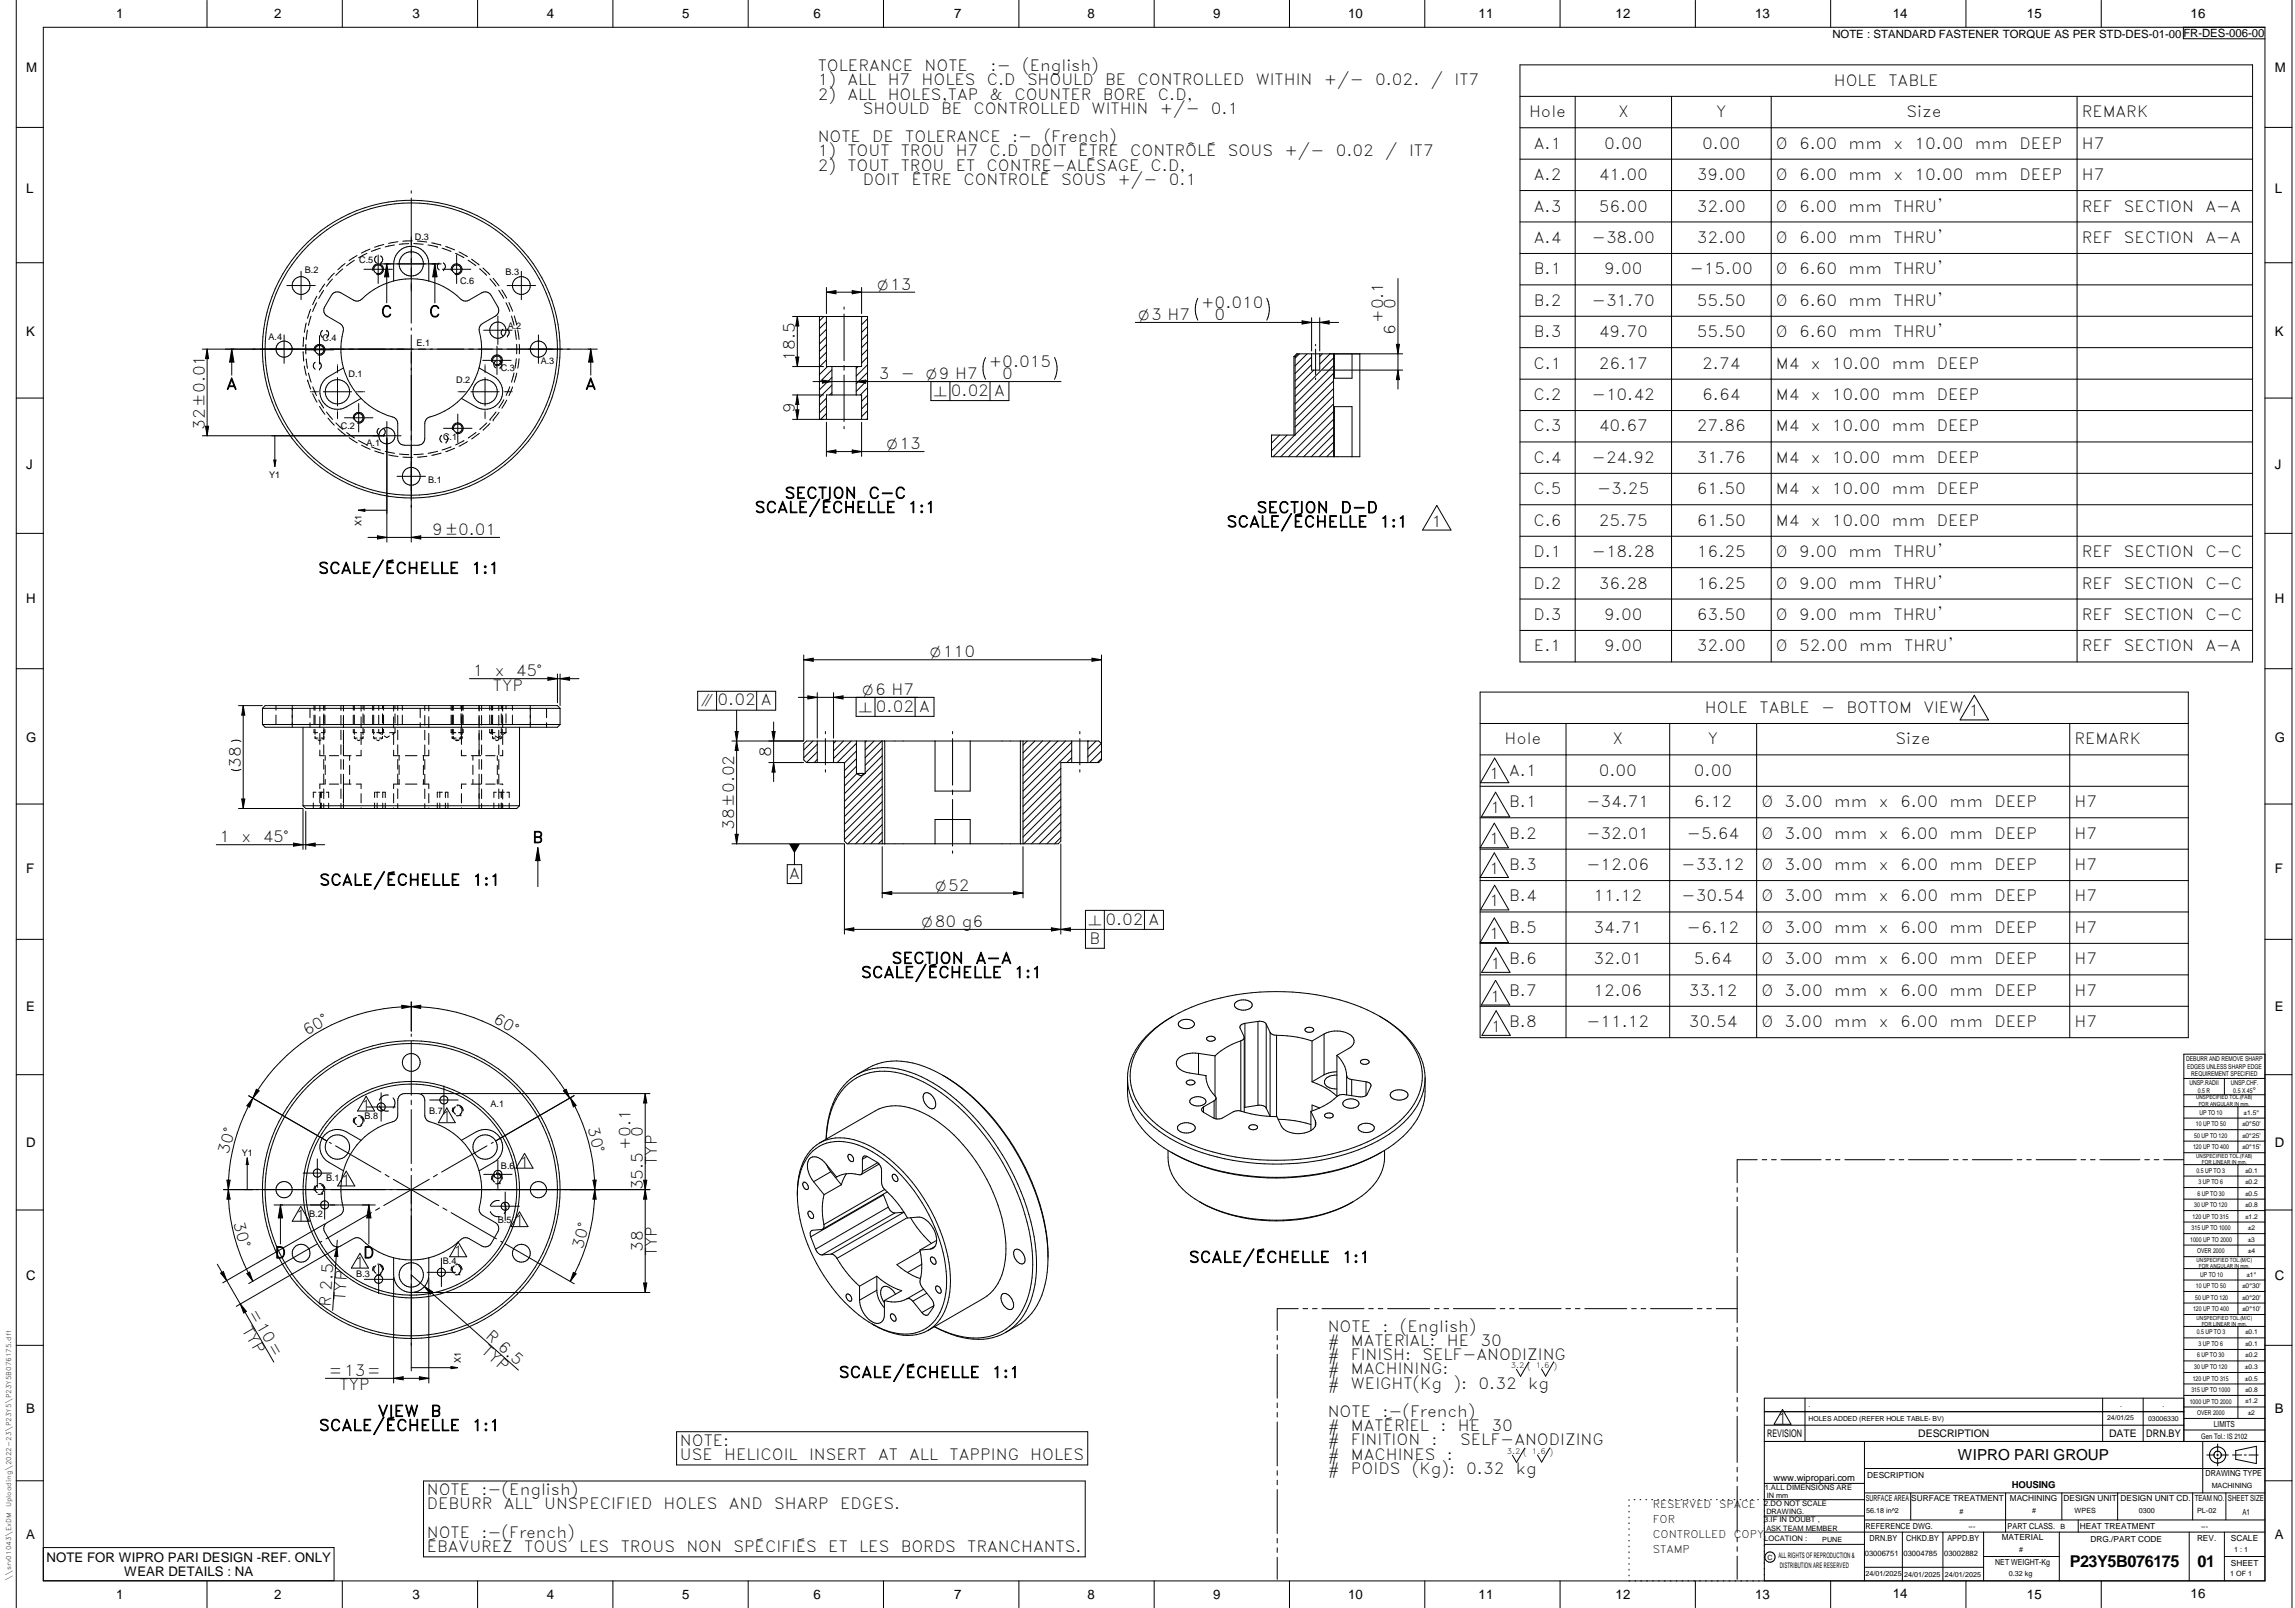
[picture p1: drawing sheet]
<svg xmlns="http://www.w3.org/2000/svg" width="848mm" height="594mm" viewBox="0 0 848 594" stroke-linecap="round" stroke-linejoin="round" font-family="sans-serif">
<defs><g id="words">
<g font-size="6">
<text x="764.8" y="578.9">P23Y5B076175</text>
<text x="812.1" y="578.9">01</text>
</g>
<g font-size="5.7">
<text x="302.2" y="26.3">TOLERANCE</text>
<text x="341.7" y="26.3">NOTE</text>
<text x="366" y="26.3">:-</text>
<text x="377.7" y="26.3">(English)</text>
<text x="302.2" y="31.5">1)</text>
<text x="313.1" y="31.5">ALL</text>
<text x="328.1" y="31.5">H7</text>
<text x="340.6" y="31.5">HOLES</text>
<text x="364.7" y="31.5">C.D</text>
<text x="379.5" y="31.5">SHOULD</text>
<text x="408.4" y="31.5">BE</text>
<text x="420.3" y="31.5">CONTROLLED</text>
<text x="464" y="31.5">WITHIN</text>
<text x="489.2" y="31.5">+/-</text>
<text x="508.1" y="31.5">0.02.</text>
<text x="528.7" y="31.5">/</text>
<text x="537.5" y="31.5">IT7</text>
<text x="677.7" y="31.7">HOLE</text>
<text x="697.8" y="31.7">TABLE</text>
<text x="302.2" y="36.8">2)</text>
<text x="313.1" y="36.8">ALL</text>
<text x="328.1" y="36.8">HOLES,TAP</text>
<text x="365.7" y="36.8">&amp;</text>
<text x="374.9" y="36.8">COUNTER</text>
<text x="407.6" y="36.8">BORE</text>
<text x="427.9" y="36.8">C.D,</text>
<text x="318.9" y="42">SHOULD</text>
<text x="347.7" y="42">BE</text>
<text x="359.7" y="42">CONTROLLED</text>
<text x="403.4" y="42">WITHIN</text>
<text x="428.5" y="42">+/-</text>
<text x="447.5" y="42">0.1</text>
<text x="565" y="43.3">Hole</text>
<text x="597.9" y="43.3">X</text>
<text x="634.2" y="43.3">Y</text>
<text x="704.6" y="43.3">Size</text>
<text x="769.3" y="43.3">REMARK</text>
<text x="302.2" y="52.5">NOTE</text>
<text x="322.3" y="52.5">DE</text>
<text x="334.5" y="52.5">TOLERANCE</text>
<text x="374.1" y="52.5">:-</text>
<text x="385.7" y="52.5">(French)</text>
<text x="302.2" y="57.8">1)</text>
<text x="313.1" y="57.8">TOUT</text>
<text x="332.9" y="57.8">TROU</text>
<text x="353.2" y="57.8">H7</text>
<text x="365.7" y="57.8">C.D</text>
<text x="380.5" y="57.8">DOIT</text>
<text x="398.5" y="57.8">ÊTRE</text>
<text x="417.6" y="57.8">CONTRÔLÉ</text>
<text x="453.8" y="57.8">SOUS</text>
<text x="474.6" y="57.8">+/-</text>
<text x="493.6" y="57.8">0.02</text>
<text x="511.9" y="57.8">/</text>
<text x="520.7" y="57.8">IT7</text>
<text x="566.8" y="54.9">A.1</text>
<text x="592.8" y="54.9">0.00</text>
<text x="629" y="54.9">0.00</text>
<text x="656.3" y="54.9">Ø</text>
<text x="664.8" y="54.9">6.00</text>
<text x="683.1" y="54.9">mm</text>
<text x="699.7" y="54.9">x</text>
<text x="707.5" y="54.9">10.00</text>
<text x="729.7" y="54.9">mm</text>
<text x="746.3" y="54.9">DEEP</text>
<text x="769.3" y="54.9">H7</text>
<text x="302.2" y="63">2)</text>
<text x="313.1" y="63">TOUT</text>
<text x="332.8" y="63">TROU</text>
<text x="353.2" y="63">ET</text>
<text x="364.6" y="63">CONTRE-ALÉSAGE</text>
<text x="425.2" y="63">C.D,</text>
<text x="318.9" y="68.3">DOIT</text>
<text x="336.8" y="68.3">ÊTRE</text>
<text x="356" y="68.3">CONTROLÉ</text>
<text x="392.1" y="68.3">SOUS</text>
<text x="413" y="68.3">+/-</text>
<text x="432" y="68.3">0.1</text>
<text x="566.8" y="66.5">A.2</text>
<text x="590.8" y="66.5">41.00</text>
<text x="627.1" y="66.5">39.00</text>
<text x="656.3" y="66.5">Ø</text>
<text x="664.8" y="66.5">6.00</text>
<text x="683.1" y="66.5">mm</text>
<text x="699.7" y="66.5">x</text>
<text x="707.5" y="66.5">10.00</text>
<text x="729.7" y="66.5">mm</text>
<text x="746.3" y="66.5">DEEP</text>
<text x="769.3" y="66.5">H7</text>
<text x="566.8" y="78.1">A.3</text>
<text x="590.8" y="78.1">56.00</text>
<text x="627.1" y="78.1">32.00</text>
<text x="656.3" y="78.1">Ø</text>
<text x="664.8" y="78.1">6.00</text>
<text x="683.1" y="78.1">mm</text>
<text x="699.7" y="78.1">THRU'</text>
<text x="769.3" y="78.1">REF</text>
<text x="784.9" y="78.1">SECTION</text>
<text x="815" y="78.1">A-A</text>
<text x="566.8" y="89.7">A.4</text>
<text x="588.3" y="89.7">-38.00</text>
<text x="627.1" y="89.7">32.00</text>
<text x="656.3" y="89.7">Ø</text>
<text x="664.8" y="89.7">6.00</text>
<text x="683.1" y="89.7">mm</text>
<text x="699.7" y="89.7">THRU'</text>
<text x="769.3" y="89.7">REF</text>
<text x="784.9" y="89.7">SECTION</text>
<text x="815" y="89.7">A-A</text>
<text x="566.8" y="101.3">B.1</text>
<text x="592.8" y="101.3">9.00</text>
<text x="624.5" y="101.3">-15.00</text>
<text x="656.3" y="101.3">Ø</text>
<text x="664.8" y="101.3">6.60</text>
<text x="683.1" y="101.3">mm</text>
<text x="699.7" y="101.3">THRU'</text>
<text x="443.9" y="113.7">+0.010</text>
<text x="566.8" y="112.9">B.2</text>
<text x="588.3" y="112.9">-31.70</text>
<text x="627.1" y="112.9">55.50</text>
<text x="656.3" y="112.9">Ø</text>
<text x="664.8" y="112.9">6.60</text>
<text x="683.1" y="112.9">mm</text>
<text x="699.7" y="112.9">THRU'</text>
<text x="140.8" y="117.1">C</text>
<text x="158.5" y="117.1">C</text>
<text x="448.8" y="118.3">0</text>
<text x="511.1" y="119.3" transform="rotate(-90 511.1 119.3)">+0.1</text>
<text x="515.7" y="114.3" transform="rotate(-90 515.7 114.3)">0</text>
<text x="515.7" y="123.9" transform="rotate(-90 515.7 123.9)">6</text>
<text x="566.8" y="124.6">B.3</text>
<text x="590.8" y="124.6">49.70</text>
<text x="627.1" y="124.6">55.50</text>
<text x="656.3" y="124.6">Ø</text>
<text x="664.8" y="124.6">6.60</text>
<text x="683.1" y="124.6">mm</text>
<text x="699.7" y="124.6">THRU'</text>
<text x="293.8" y="133.2" transform="rotate(-90 293.8 133.2)">18.5</text>
<text x="365.4" y="135.6">+0.015</text>
<text x="566.7" y="136.2">C.1</text>
<text x="590.8" y="136.2">26.17</text>
<text x="629" y="136.2">2.74</text>
<text x="656.3" y="136.2">M4</text>
<text x="669.1" y="136.2">x</text>
<text x="676.9" y="136.2">10.00</text>
<text x="699.1" y="136.2">mm</text>
<text x="715.7" y="136.2">DEEP</text>
<text x="83.6" y="143.8">A</text>
<text x="216.3" y="143.8">A</text>
<text x="324.8" y="140.1">3</text>
<text x="332.9" y="140.1">-</text>
<text x="370.4" y="140.1">0</text>
<text x="351.4" y="146.2">0.02 A</text>
<text x="566.7" y="147.8">C.2</text>
<text x="588.3" y="147.8">-10.42</text>
<text x="629" y="147.8">6.64</text>
<text x="656.3" y="147.8">M4</text>
<text x="669.1" y="147.8">x</text>
<text x="676.9" y="147.8">10.00</text>
<text x="699.1" y="147.8">mm</text>
<text x="715.7" y="147.8">DEEP</text>
<text x="293.8" y="152.4" transform="rotate(-90 293.8 152.4)">9</text>
<text x="75.6" y="158.8" transform="rotate(-90 75.6 158.8)">32±0.01</text>
<text x="566.7" y="159.4">C.3</text>
<text x="590.8" y="159.4">40.67</text>
<text x="627.1" y="159.4">27.86</text>
<text x="656.3" y="159.4">M4</text>
<text x="669.1" y="159.4">x</text>
<text x="676.9" y="159.4">10.00</text>
<text x="699.1" y="159.4">mm</text>
<text x="715.7" y="159.4">DEEP</text>
<text x="566.7" y="171">C.4</text>
<text x="588.3" y="171">-24.92</text>
<text x="627.1" y="171">31.76</text>
<text x="656.3" y="171">M4</text>
<text x="669.1" y="171">x</text>
<text x="676.9" y="171">10.00</text>
<text x="699.1" y="171">mm</text>
<text x="715.7" y="171">DEEP</text>
<text x="289.9" y="184.2">SECTION</text>
<text x="320.9" y="184.2">C-C</text>
<text x="566.7" y="182.6">C.5</text>
<text x="590.2" y="182.6">-3.25</text>
<text x="627.1" y="182.6">61.50</text>
<text x="656.3" y="182.6">M4</text>
<text x="669.1" y="182.6">x</text>
<text x="676.9" y="182.6">10.00</text>
<text x="699.1" y="182.6">mm</text>
<text x="715.7" y="182.6">DEEP</text>
<text x="278.9" y="189.4">SCALE/ÉCHELLE</text>
<text x="335.4" y="189.4">1:1</text>
<text x="464.4" y="189.5">SECTION</text>
<text x="495.4" y="189.5">D-D</text>
<text x="159.7" y="197.7">9±0.01</text>
<text x="453.3" y="194.8">SCALE/ÉCHELLE</text>
<text x="509.8" y="194.8">1:1</text>
<text x="529" y="194.6">1</text>
<text x="566.7" y="194.2">C.6</text>
<text x="590.8" y="194.2">25.75</text>
<text x="627.1" y="194.2">61.50</text>
<text x="656.3" y="194.2">M4</text>
<text x="669.1" y="194.2">x</text>
<text x="676.9" y="194.2">10.00</text>
<text x="699.1" y="194.2">mm</text>
<text x="715.7" y="194.2">DEEP</text>
<text x="566.7" y="205.8">D.1</text>
<text x="588.3" y="205.8">-18.28</text>
<text x="627.1" y="205.8">16.25</text>
<text x="656.3" y="205.8">Ø</text>
<text x="664.8" y="205.8">9.00</text>
<text x="683.1" y="205.8">mm</text>
<text x="699.7" y="205.8">THRU'</text>
<text x="769.3" y="205.8">REF</text>
<text x="784.9" y="205.8">SECTION</text>
<text x="815" y="205.8">C-C</text>
<text x="117.6" y="211.9">SCALE/ÉCHELLE</text>
<text x="174.1" y="211.9">1:1</text>
<text x="566.7" y="217.4">D.2</text>
<text x="590.8" y="217.4">36.28</text>
<text x="627.1" y="217.4">16.25</text>
<text x="656.3" y="217.4">Ø</text>
<text x="664.8" y="217.4">9.00</text>
<text x="683.1" y="217.4">mm</text>
<text x="699.7" y="217.4">THRU'</text>
<text x="769.3" y="217.4">REF</text>
<text x="784.9" y="217.4">SECTION</text>
<text x="815" y="217.4">C-C</text>
<text x="566.7" y="229.1">D.3</text>
<text x="592.8" y="229.1">9.00</text>
<text x="627.1" y="229.1">63.50</text>
<text x="656.3" y="229.1">Ø</text>
<text x="664.8" y="229.1">9.00</text>
<text x="683.1" y="229.1">mm</text>
<text x="699.7" y="229.1">THRU'</text>
<text x="769.3" y="229.1">REF</text>
<text x="784.9" y="229.1">SECTION</text>
<text x="815" y="229.1">C-C</text>
<text x="566.8" y="240.7">E.1</text>
<text x="592.8" y="240.7">9.00</text>
<text x="627.1" y="240.7">32.00</text>
<text x="656.3" y="240.7">Ø</text>
<text x="664.8" y="240.7">52.00</text>
<text x="687.1" y="240.7">mm</text>
<text x="703.7" y="240.7">THRU'</text>
<text x="769.3" y="240.7">REF</text>
<text x="784.9" y="240.7">SECTION</text>
<text x="815" y="240.7">A-A</text>
<text x="174.7" y="249.9">1</text>
<text x="182.9" y="249.9">x</text>
<text x="190.7" y="249.9">45°</text>
<text x="182.2" y="255.1">TYP</text>
<text x="265.2" y="260.6">0.02 A</text>
<text x="323.7" y="262.9">0.02 A</text>
<text x="630" y="263.4">HOLE</text>
<text x="650.2" y="263.4">TABLE</text>
<text x="672.9" y="263.4">-</text>
<text x="682.3" y="263.4">BOTTOM</text>
<text x="710.8" y="263.4">VIEW 1</text>
<text x="556" y="275">Hole</text>
<text x="595.9" y="275">X</text>
<text x="631.1" y="275">Y</text>
<text x="700.5" y="275">Size</text>
<text x="766.6" y="275">REMARK</text>
<text x="285" y="279.7" transform="rotate(-90 285 279.7)">8</text>
<text x="89" y="283.6" transform="rotate(-90 89 283.6)">38</text>
<text x="550.3" y="287.9">1 A.1</text>
<text x="590.8" y="286.6">0.00</text>
<text x="626" y="286.6">0.00</text>
<text x="557.7" y="298.2">B.1</text>
<text x="586.2" y="298.2">-34.71</text>
<text x="626" y="298.2">6.12</text>
<text x="650.9" y="298.2">Ø</text>
<text x="659.5" y="298.2">3.00</text>
<text x="677.8" y="298.2">mm</text>
<text x="694.3" y="298.2">x</text>
<text x="702.1" y="298.2">6.00</text>
<text x="720.4" y="298.2">mm</text>
<text x="737" y="298.2">DEEP</text>
<text x="766.6" y="298.2">H7</text>
<text x="550.7" y="300.5">1</text>
<text x="81.2" y="311.2">1</text>
<text x="89.3" y="311.2">x</text>
<text x="97.1" y="311.2">45°</text>
<text x="196.7" y="311.4">B</text>
<text x="271.4" y="306.6" transform="rotate(-90 271.4 306.6)">38±0.02</text>
<text x="550.2" y="311.9">1</text>
<text x="557.7" y="309.8">B.2</text>
<text x="586.2" y="309.8">-32.01</text>
<text x="623.4" y="309.8">-5.64</text>
<text x="650.9" y="309.8">Ø</text>
<text x="659.5" y="309.8">3.00</text>
<text x="677.8" y="309.8">mm</text>
<text x="694.3" y="309.8">x</text>
<text x="702.1" y="309.8">6.00</text>
<text x="720.4" y="309.8">mm</text>
<text x="737" y="309.8">DEEP</text>
<text x="766.6" y="309.8">H7</text>
<text x="550.2" y="322.9">1</text>
<text x="557.7" y="321.4">B.3</text>
<text x="586.2" y="321.4">-12.06</text>
<text x="621.4" y="321.4">-33.12</text>
<text x="650.9" y="321.4">Ø</text>
<text x="659.5" y="321.4">3.00</text>
<text x="677.8" y="321.4">mm</text>
<text x="694.3" y="321.4">x</text>
<text x="702.1" y="321.4">6.00</text>
<text x="720.4" y="321.4">mm</text>
<text x="737" y="321.4">DEEP</text>
<text x="766.6" y="321.4">H7</text>
<text x="118" y="327.1">SCALE/ÉCHELLE</text>
<text x="174.6" y="327.1">1:1</text>
<text x="291.6" y="324.7">A</text>
<text x="550.3" y="334.9">1</text>
<text x="557.7" y="333">B.4</text>
<text x="588.8" y="333">11.12</text>
<text x="621.4" y="333">-30.54</text>
<text x="650.9" y="333">Ø</text>
<text x="659.5" y="333">3.00</text>
<text x="677.8" y="333">mm</text>
<text x="694.3" y="333">x</text>
<text x="702.1" y="333">6.00</text>
<text x="720.4" y="333">mm</text>
<text x="737" y="333">DEEP</text>
<text x="766.6" y="333">H7</text>
<text x="408.5" y="341.6">0.02 A</text>
<text x="550.2" y="347">1</text>
<text x="557.7" y="344.7">B.5</text>
<text x="588.8" y="344.7">34.71</text>
<text x="623.4" y="344.7">-6.12</text>
<text x="650.9" y="344.7">Ø</text>
<text x="659.5" y="344.7">3.00</text>
<text x="677.8" y="344.7">mm</text>
<text x="694.3" y="344.7">x</text>
<text x="702.1" y="344.7">6.00</text>
<text x="720.4" y="344.7">mm</text>
<text x="737" y="344.7">DEEP</text>
<text x="766.6" y="344.7">H7</text>
<text x="402.6" y="348.6">B</text>
<text x="329.5" y="356">SECTION</text>
<text x="360.5" y="356">A-A</text>
<text x="550.8" y="358">1</text>
<text x="557.7" y="356.3">B.6</text>
<text x="588.8" y="356.3">32.01</text>
<text x="626" y="356.3">5.64</text>
<text x="650.9" y="356.3">Ø</text>
<text x="659.5" y="356.3">3.00</text>
<text x="677.8" y="356.3">mm</text>
<text x="694.3" y="356.3">x</text>
<text x="702.1" y="356.3">6.00</text>
<text x="720.4" y="356.3">mm</text>
<text x="737" y="356.3">DEEP</text>
<text x="766.6" y="356.3">H7</text>
<text x="318.2" y="361.3">SCALE/ÉCHELLE</text>
<text x="374.7" y="361.3">1:1</text>
<text x="550.7" y="370">1</text>
<text x="557.7" y="367.9">B.7</text>
<text x="588.8" y="367.9">12.06</text>
<text x="624" y="367.9">33.12</text>
<text x="650.9" y="367.9">Ø</text>
<text x="659.5" y="367.9">3.00</text>
<text x="677.8" y="367.9">mm</text>
<text x="694.3" y="367.9">x</text>
<text x="702.1" y="367.9">6.00</text>
<text x="720.4" y="367.9">mm</text>
<text x="737" y="367.9">DEEP</text>
<text x="766.6" y="367.9">H7</text>
<text x="181.8" y="377.7" transform="rotate(30 181.8 377.7)">60°</text>
<text x="113.3" y="382.7" transform="rotate(-30 113.3 382.7)">60°</text>
<text x="550.9" y="381.3">1</text>
<text x="557.7" y="379.5">B.8</text>
<text x="586.2" y="379.5">-11.12</text>
<text x="624" y="379.5">30.54</text>
<text x="650.9" y="379.5">Ø</text>
<text x="659.5" y="379.5">3.00</text>
<text x="677.8" y="379.5">mm</text>
<text x="694.3" y="379.5">x</text>
<text x="702.1" y="379.5">6.00</text>
<text x="720.4" y="379.5">mm</text>
<text x="737" y="379.5">DEEP</text>
<text x="766.6" y="379.5">H7</text>
<text x="133.3" y="410.4">1</text>
<text x="163.1" y="414.7">1</text>
<text x="217" y="416.8" transform="rotate(75 217 416.8)">30°</text>
<text x="237.5" y="419.9" transform="rotate(-90 237.5 419.9)">0</text>
<text x="233" y="424.9" transform="rotate(-90 233 424.9)">+0.1</text>
<text x="84.5" y="426.7" transform="rotate(-75 84.5 426.7)">30°</text>
<text x="191.9" y="431.5">1</text>
<text x="242.8" y="430.3" transform="rotate(-90 242.8 430.3)">TYP</text>
<text x="126" y="438.1">1</text>
<text x="237.5" y="439.7" transform="rotate(-90 237.5 439.7)">35.5</text>
<text x="86.2" y="451.9" transform="rotate(75 86.2 451.9)">30°</text>
<text x="109.2" y="451.1">1</text>
<text x="190" y="453.1">1</text>
<text x="215.3" y="461.8" transform="rotate(-75 215.3 461.8)">30°</text>
<text x="101.5" y="464.8">D</text>
<text x="134.2" y="464.8">D</text>
<text x="167.3" y="464.3">1</text>
<text x="237.5" y="462.4" transform="rotate(-90 237.5 462.4)">38</text>
<text x="242.8" y="464.1" transform="rotate(-90 242.8 464.1)">TYP</text>
<text x="439.3" y="466.5">SCALE/ÉCHELLE</text>
<text x="495.9" y="466.5">1:1</text>
<text x="131" y="468.4">1</text>
<text x="91.7" y="485.1" transform="rotate(60 91.7 485.1)">=10=</text>
<text x="122.1" y="482.9" transform="rotate(-86 122.1 482.9)">R 2.5</text>
<text x="127.6" y="480.7" transform="rotate(-86 127.6 480.7)">TYP</text>
<text x="89.2" y="491.2" transform="rotate(60 89.2 491.2)">TYP</text>
<text x="490.6" y="492">NOTE</text>
<text x="510.8" y="492">:</text>
<text x="517.3" y="492">(English)</text>
<text x="179.1" y="493.9" transform="rotate(42 179.1 493.9)">R 6.5</text>
<text x="490.6" y="497.2">#</text>
<text x="499.2" y="497.2">MATERIAL:</text>
<text x="534.7" y="497.2">HE</text>
<text x="547.1" y="497.2">30</text>
<text x="177.5" y="499.5" transform="rotate(42 177.5 499.5)">TYP</text>
<text x="490.6" y="502.5">#</text>
<text x="499.2" y="502.5">FINISH:</text>
<text x="525.6" y="502.5">SELF-ANODIZING</text>
<text x="121.5" y="508.3">=13=</text>
<text x="310" y="509">SCALE/ÉCHELLE</text>
<text x="366.5" y="509">1:1</text>
<text x="490.6" y="507.7">#</text>
<text x="499.2" y="507.7">MACHINING:</text>
<text x="125.5" y="513.6">TYP</text>
<text x="490.6" y="513">#</text>
<text x="499.2" y="513">WEIGHT(Kg</text>
<text x="537.2" y="513">):</text>
<text x="546.4" y="513">0.32</text>
<text x="564.7" y="513">kg</text>
<text x="139.6" y="523.4">VIEW</text>
<text x="159.1" y="523.4">B</text>
<text x="490.6" y="523.5">NOTE</text>
<text x="510.8" y="523.5">:-(French)</text>
<text x="656.7" y="526.1">1</text>
<text x="117.9" y="528.6">SCALE/ÉCHELLE</text>
<text x="174.4" y="528.6">1:1</text>
<text x="490.6" y="528.7">#</text>
<text x="490.6" y="534">#</text>
<text x="499.2" y="528.7">MATÉRIEL</text>
<text x="499.2" y="534">FINITION</text>
<text x="529" y="534">:</text>
<text x="532.3" y="528.7">:</text>
<text x="538.7" y="528.7">HE</text>
<text x="539.6" y="534">SELF-ANODIZING</text>
<text x="551.1" y="528.7">30</text>
<text x="251.2" y="534.2">NOTE:</text>
<text x="251.2" y="539.5">USE</text>
<text x="267.6" y="539.5">HELICOIL</text>
<text x="299" y="539.5">INSERT</text>
<text x="324.5" y="539.5">AT</text>
<text x="336" y="539.5">ALL</text>
<text x="350.9" y="539.5">TAPPING</text>
<text x="380.7" y="539.5">HOLES</text>
<text x="490.6" y="539.2">#</text>
<text x="499.2" y="539.2">MACHINES</text>
<text x="534.7" y="539.2">:</text>
<text x="490.6" y="544.5">#</text>
<text x="499.2" y="544.5">POIDS</text>
<text x="521.7" y="544.5">(Kg):</text>
<text x="541.9" y="544.5">0.32</text>
<text x="560.1" y="544.5">kg</text>
<text x="157.7" y="552.4">NOTE</text>
<text x="157.7" y="557.7">DEBURR</text>
<text x="177.9" y="552.4">:-(English)</text>
<text x="186.2" y="557.7">ALL</text>
<text x="201.1" y="557.7">UNSPECIFIED</text>
<text x="245.2" y="557.7">HOLES</text>
<text x="269.4" y="557.7">AND</text>
<text x="286.1" y="557.7">SHARP</text>
<text x="310.4" y="557.7">EDGES.</text>
<text x="157.7" y="568.2">NOTE</text>
<text x="177.9" y="568.2">:-(French)</text>
<text x="157.7" y="573.4">ÉBAVUREZ</text>
<text x="193.7" y="573.4">TOUS</text>
<text x="214" y="573.4">LES</text>
<text x="229.4" y="573.4">TROUS</text>
<text x="253.6" y="573.4">NON</text>
<text x="271" y="573.4">SPÉCIFIÉS</text>
<text x="306.1" y="573.4">ET</text>
<text x="317.5" y="573.4">LES</text>
<text x="332.8" y="573.4">BORDS</text>
<text x="357.4" y="573.4">TRANCHANTS.</text>
</g>
<text font-size="5.6" x="723.5" y="539.3">WIPRO PARI GROUP</text>
<g font-size="5.4">
<text x="324.2" y="107.1">O13</text>
<text x="420.8" y="118.3">O3 H7</text>
<text x="342.3" y="140.1">O9 H7</text>
<text x="345.1" y="146.2">n</text>
<text x="327.7" y="166">O13</text>
<text x="343.7" y="242.9">O110</text>
<text x="318.8" y="256.8">O6 H7</text>
<text x="259.1" y="260.6">i</text>
<text x="317.4" y="262.9">n</text>
<text x="345.7" y="329.1">O52</text>
<text x="402.2" y="341.6">n</text>
<text x="340.7" y="342.5">O80 g6</text>
</g>
<g font-size="4.9">
<text x="42.9" y="6.6">1</text>
<text x="101.3" y="6.7">2</text>
<text x="152.5" y="6.7">3</text>
<text x="202.1" y="6.7">4</text>
<text x="252.1" y="6.7">5</text>
<text x="300.6" y="6.7">6</text>
<text x="352.6" y="6.7">7</text>
<text x="401.9" y="6.7">8</text>
<text x="448.4" y="6.7">9</text>
<text x="498.1" y="6.7">10</text>
<text x="546.4" y="6.7">11</text>
<text x="597" y="6.7">12</text>
<text x="648.5" y="6.6">13</text>
<text x="699.4" y="6.6">14</text>
<text x="749" y="6.7">15</text>
<text x="809.5" y="6.6">16</text>
<text x="9.7" y="26.7">M</text>
<text x="840.6" y="26.7">M</text>
<text x="9.7" y="71.4">L</text>
<text x="840.6" y="71.4">L</text>
<text x="9.7" y="124.2">K</text>
<text x="840.6" y="124.2">K</text>
<text x="9.7" y="173.4">J</text>
<text x="840.6" y="173.4">J</text>
<text x="9.7" y="222.7">H</text>
<text x="840.6" y="222.7">H</text>
<text x="9.7" y="274.3">G</text>
<text x="840.6" y="274.3">G</text>
<text x="9.7" y="322.6">F</text>
<text x="840.6" y="322.6">F</text>
<text x="9.7" y="373.3">E</text>
<text x="840.6" y="373.3">E</text>
<text x="9.7" y="423.8">D</text>
<text x="840.6" y="423.8">D</text>
<text x="9.7" y="472.8">C</text>
<text x="840.6" y="472.8">C</text>
<text x="9.7" y="522.1">B</text>
<text x="840.6" y="522.1">B</text>
<text x="9.7" y="568.7">A</text>
<text x="840.6" y="568.7">A</text>
<text x="17.2" y="577">NOTE FOR WIPRO PARI DESIGN -REF. ONLY</text>
<text x="45.9" y="582.3">WEAR DETAILS : NA</text>
<text x="42.9" y="590.6">1</text>
<text x="101.3" y="590.7">2</text>
<text x="152.5" y="590.7">3</text>
<text x="202.1" y="590.7">4</text>
<text x="252.1" y="590.7">5</text>
<text x="300.6" y="590.7">6</text>
<text x="352.6" y="590.7">7</text>
<text x="401.9" y="590.7">8</text>
<text x="448.4" y="590.7">9</text>
<text x="498.1" y="590.7">10</text>
<text x="546.4" y="590.7">11</text>
<text x="597" y="590.7">12</text>
<text x="648.5" y="590.6">13</text>
<text x="699.4" y="590.5">14</text>
<text x="749" y="590.7">15</text>
<text x="809.5" y="590.5">16</text>
</g>
<text font-size="4.2" x="677.1" y="13.9">NOTE : STANDARD FASTENER TORQUE AS PER STD-DES-01-00FR-DES-006-00</text>
<g font-size="3.9">
<text x="653" y="530.9">REVISION</text>
<text x="708.9" y="530.9">DESCRIPTION</text>
<text x="779.4" y="530.9">DATE</text>
<text x="793.1" y="530.9">DRN.BY</text>
<text x="610.8" y="557.1">RESERVED</text>
<text x="635.2" y="557.1">SPACE</text>
<text x="610.8" y="562.7">FOR</text>
<text x="610.8" y="568.3">CONTROLLED</text>
<text x="640.7" y="568.3">COPY</text>
<text x="610.8" y="573.8">STAMP</text>
</g>
<text font-size="3.6" x="743.5" y="549.8">HOUSING</text>
<text font-size="3.5" x="655.4" y="547.1">www.wipropari.com</text>
<g font-size="3.4">
<text x="153.3" y="88.6">D.3</text>
<text x="112.6" y="101">B.2</text>
<text x="132.7" y="97.3">C.5</text>
<text x="186.8" y="101.4">B.3</text>
<text x="170" y="105">C.6</text>
<text x="99.2" y="125.7">A.4</text>
<text x="187.6" y="121.4">A.2</text>
<text x="119.2" y="126">C.4</text>
<text x="153.9" y="127.8">E.1</text>
<text x="185" y="137.2">C.3</text>
<text x="199.8" y="134.6">A.3</text>
<text x="128.8" y="139.2">D.1</text>
<text x="168.6" y="141.5">D.2</text>
<text x="126" y="158.4">C.2</text>
<text x="135.4" y="164.9">A.1</text>
<text x="163.7" y="162.7">C.1</text>
<text x="99.5" y="176.4">Y1</text>
<text x="158.2" y="178.5">B.1</text>
<text x="133.6" y="194.2" transform="rotate(-90 133.6 194.2)">X1</text>
<text x="134.7" y="413.4">B.8</text>
<text x="158.6" y="411.6">B.7</text>
<text x="181.3" y="408.9">A.1</text>
<text x="89.3" y="427">Y1</text>
<text x="185.1" y="431.9">B.6</text>
<text x="120.5" y="436.2">B.1</text>
<text x="114.3" y="449.6">B.2</text>
<text x="183.9" y="452">B.5</text>
<text x="163.7" y="467">B.4</text>
<text x="131.7" y="471.8">B.3</text>
<text x="170.3" y="503.6" transform="rotate(-90 170.3 503.6)">X1</text>
</g>
<g font-size="3.1">
<text x="818.1" y="527.3">LIMITS</text>
<text x="815" y="545.5">DRAWING TYPE</text>
<text x="690" y="546.1">DESCRIPTION</text>
<text x="689.5" y="554.6">SURFACE AREA</text>
<text x="706.2" y="554.6">SURFACE TREATMENT</text>
<text x="742.7" y="554.6">MACHINING</text>
<text x="762.5" y="554.6">DESIGN UNIT</text>
<text x="783.6" y="554.6">DESIGN UNIT CD.</text>
<text x="811" y="554.4">TEAM NO.</text>
<text x="823.3" y="554.5">SHEET SIZE</text>
<text x="828.6" y="559.9">A1</text>
<text x="689.4" y="564.9">REFERENCE DWG.</text>
<text x="690.8" y="569.3">DRN.BY</text>
<text x="704.4" y="569.2">CHKD.BY</text>
<text x="719.6" y="569.3">APPD.BY</text>
<text x="739.7" y="569.1">MATERIAL</text>
<text x="741.8" y="564.7">PART CLASS.</text>
<text x="768.6" y="564.7">HEAT TREATMENT</text>
<text x="772.5" y="569.7">DRG./PART CODE</text>
<text x="811.9" y="569.3">REV.</text>
<text x="824.4" y="569.4">SCALE</text>
<text x="737.3" y="578">NET WEIGHT-Kg</text>
<text x="824.4" y="578.5">SHEET</text>
</g>
<text font-size="3" x="832.4" y="403.9">°</text>
<g font-size="2.8">
<text x="558.3" y="505.4">3.2 ( 1.6 )</text>
<text x="813.4" y="531.5">Gen Tol.: IS 2102</text>
<text x="556.9" y="537.2">3.2 ( 1.6 )</text>
<text x="652.1" y="550.4">1.ALL DIMENSIONS ARE</text>
<text x="652" y="556.4">2.DO NOT SCALE</text>
<text x="652" y="562.5">3.IF IN DOUBT ,</text>
<text x="652" y="569.2">LOCATION :</text>
<text x="657.2" y="575.8">ALL RIGHTS OF REPRODUCTION &amp;</text>
<text x="689.1" y="575">03006751</text>
<text x="703.4" y="574.9">03004785</text>
<text x="718.4" y="575">03002882</text>
<text x="657.7" y="579.2">DISTRIBUTION ARE RESERVED</text>
</g>
<g font-size="2.7">
<text x="817.3" y="549.9">MACHINING</text>
<text x="652.9" y="553.5">IN mm</text>
<text x="652.7" y="559.5">DRAWING.</text>
<text x="689.6" y="559.1">56.18 in^2</text>
<text x="724.1" y="559.2">#</text>
<text x="751" y="559.1">#</text>
<text x="766.6" y="559">WPES</text>
<text x="790.3" y="558.8">0300</text>
<text x="811.9" y="558.8">PL-02</text>
<text x="652.7" y="565.5">ASK TEAM MEMBER</text>
<text x="673.4" y="569.6">PUNE</text>
<text x="727.4" y="564.9">---</text>
<text x="761.4" y="564.9">B</text>
<text x="813.3" y="564.9">---</text>
<text x="746.1" y="573.2">#</text>
<text x="825.6" y="573.4">1 : 1</text>
<text x="653.1" y="576.3">C</text>
<text x="689.4" y="582.4">24/01/2025</text>
<text x="703.7" y="582.5">24/01/2025</text>
<text x="718.7" y="582.6">24/01/2025</text>
<text x="742.3" y="582.2">0.32 kg</text>
<text x="824.1" y="582.4">1 OF 1</text>
</g>
<g font-size="2.5">
<text x="807.8" y="392">DEBURR AND REMOVE SHARP</text>
<text x="808.2" y="394.8">EDGES UNLESS SHARP EDGE</text>
<text x="809.1" y="400.9">UNSP.RADII</text>
<text x="809.8" y="397.6">REQUIREMENT SPECIFIED</text>
<text x="824.4" y="400.7">UNSP.CHF.</text>
<text x="812.2" y="403.6">0.5 R</text>
<text x="825.3" y="403.9">0.5 X 45</text>
<text x="812.8" y="411.8">UP TO 10</text>
<text x="829.1" y="411.9">±1.5°</text>
<text x="811.4" y="416.1">10 UP TO 50</text>
<text x="828.5" y="416.1">±0°50'</text>
<text x="810.4" y="424.5">120 UP TO 400</text>
<text x="810.9" y="420.3">50 UP TO 120</text>
<text x="828.5" y="424.5">±0°15'</text>
<text x="828.5" y="420.3">±0°25'</text>
<text x="811.7" y="433.2">0.5 UP TO 3</text>
<text x="812.5" y="437.5">3 UP TO 6</text>
<text x="829.6" y="437.4">±0.2</text>
<text x="829.6" y="433.2">±0.1</text>
<text x="812" y="441.7">6 UP TO 30</text>
<text x="829.6" y="441.7">±0.5</text>
<text x="810.9" y="445.9">30 UP TO 120</text>
<text x="829.6" y="446">±0.8</text>
<text x="809.9" y="454.4">315 UP TO 1000</text>
<text x="810.3" y="450.2">120 UP TO 315</text>
<text x="829.6" y="450.2">±1.2</text>
<text x="830.7" y="454.4">±2</text>
<text x="809.4" y="458.7">1000 UP TO 2000</text>
<text x="830.6" y="458.7">±3</text>
<text x="811.9" y="463">OVER 2000</text>
<text x="830.7" y="463">±4</text>
<text x="813.1" y="471.6">UP TO 10</text>
<text x="830.1" y="471.6">±1°</text>
<text x="811.4" y="475.9">10 UP TO 50</text>
<text x="828.5" y="475.9">±0°30'</text>
<text x="810.4" y="484.4">120 UP TO 400</text>
<text x="811.2" y="480.1">50 UP TO 120</text>
<text x="828.5" y="484.4">±0°10'</text>
<text x="828.5" y="480.1">±0°20'</text>
<text x="811.7" y="493">0.5 UP TO 3</text>
<text x="812.4" y="497.2">3 UP TO 6</text>
<text x="829.6" y="497.3">±0.1</text>
<text x="829.6" y="493">±0.1</text>
<text x="811.9" y="501.5">6 UP TO 30</text>
<text x="829.6" y="501.5">±0.2</text>
<text x="810.8" y="505.8">30 UP TO 120</text>
<text x="829.6" y="505.8">±0.3</text>
<text x="809.8" y="514.3">315 UP TO 1000</text>
<text x="810.3" y="510.1">120 UP TO 315</text>
<text x="829.6" y="510">±0.5</text>
<text x="829.6" y="514.3">±0.8</text>
<text x="668.4" y="519.9">.</text>
<text x="783.5" y="520">.</text>
<text x="799.1" y="519.9">.</text>
<text x="809.2" y="518.5">1000 UP TO 2000</text>
<text x="829.6" y="518.5">±1.2</text>
<text x="668.4" y="524.9">HOLES ADDED (REFER HOLE TABLE- BV)</text>
<text x="778.7" y="524.8">24/01/25</text>
<text x="793.8" y="524.8">03006330</text>
<text x="811.9" y="522.8">OVER 2000</text>
<text x="830.6" y="522.7">±2</text>
</g>
<g font-size="2.4">
<text x="4.1" y="556.9" transform="rotate(-90 4.1 556.9)">Uploading\2022-23\P23Y5\P23Y5B076175.dft</text>
<text x="4.1" y="584.1" transform="rotate(-90 4.1 584.1)">\\srv01043\ExDM</text>
</g>
<g font-size="2.1">
<text x="811.5" y="406.1">UNSPECIFIED TOL.(FAB)</text>
<text x="812.5" y="408.5">FOR ANGULAR IN mm.</text>
<text x="811.6" y="427.7">UNSPECIFIED TOL.(FAB)</text>
<text x="813.6" y="430.1">FOR LINEAR IN mm.</text>
<text x="811.7" y="466.1">UNSPECIFIED TOL.(M/C)</text>
<text x="812.5" y="468.5">FOR ANGULAR IN mm.</text>
<text x="811.7" y="487.6">UNSPECIFIED TOL.(M/C)</text>
<text x="813.6" y="489.9">FOR LINEAR IN mm.</text>
</g>
</g></defs>
<g fill="none" stroke="#000" stroke-width=".37">
<path d="M6 .1v593.9M16 10.1h821v573.9l-821 .1zM76.5 .1v10M126.5 .1v10M176.5 .1v10M226.5 .1v10M276.5 .1v10M326.5 .1v10M376.5 .1v10M426.5 .1v10M476.5 .1v10M526.5 .1v10"/>
<path d="M576.5 .1v10M626.5 .1v10M676.5 .1v10M726.5 .1v10M776.5 .1v10M806.8 10.1v4.2l30.2 .1M847 .1v593.9M561.7 24h270.7v220.6h-270.7zM561.7 35.6h270.7M582.1 35.6v209M617.7 35.6v209M654.5 35.6v209"/>
<path d="M767.5 35.6v209M6 47.1h10M561.7 47.2h270.7M561.7 58.8h270.7M837 47.1h10M152 70.5v.9M152 73.2v46.2M561.7 70.4h270.7M6 97.1h10M126.7 99.4l-2.6 2.3M127.5 97.4l-2.7 2.3M130.9 96.2l-2.8 2"/>
<path d="M132 94.4l-3 1.9M134.5 99.5h10.5M135.6 93.6l-3.1 1.7M136.7 92l-3.1 1.5M137.8 100a2 2 0 0 1 1.8-2.5 2 2 0 0 1 2.1 2.2 2 2 0 0 1-2.5 1.7M139.1 94.6l-.2 .1a1.49 1.49 0 0 0 .3 2.5M139.7 94.2v10.5M140.5 97.5h4.8M140.5 91.7l-3.3 1.2M140.7 94.6h.1a1.49 1.49 0 0 1 0 2.5M140.8 97.1h.1M141.8 90.3l-3.4 1.1"/>
<path d="M142.9 97.5v14.4M142.9 97.5l.8 4.8h-1.6zM145.5 97.5a6.5 6.5 0 0 1 6.5-6.5 6.5 6.5 0 0 1 6.5 6.5v6.3M145.8 90.5l-3.5 .7M147.1 89.3l-3.5 .6M151 90l-3.5 .3M152.4 89l-3.6 .1M152.9 90l3.5 .3M154.2 89.1l3.5 .3M158 97.5h-12.5v6.3M158.2 90.5l3.3 .7M158.3 97.5h4.8"/>
<path d="M159.5 89.7l3.4 .8M160.7 97.5l.8 4.8h-1.6zM160.7 97.5v14.4M161.5 91.2h.1M162.3 97.2l-.2 .1a1.52 1.52 0 0 0 .2 2.4M163.4 91.7l3.3 1.2M163.5 99.5h10.5M163.8 97.2h.1a1.49 1.49 0 0 1 0 2.5M163.9 99.7h.1M164.7 91.1l3.2 1.2M166.8 100a2 2 0 0 1 1.8-2.5 2 2 0 0 1 2.1 2.2 2 2 0 0 1-2.5 1.7M168.3 93.6l3.1 1.6"/>
<path d="M168.7 94.2v10.5M169.6 93.1l3.1 1.7M173 96.1l2.9 2.1M174.2 95.8l2.9 2.1M177.2 99.3l2.6 2.4M178.5 99l2.5 2.5M561.7 82h270.7M561.7 93.6h270.7M837 97.1h10M106 105.5h10.5M111.3 100.2v10.5M113.2 119.3l-.7 3.5"/>
<path d="M114.8 114.3l-1.1 3.3M114.9 116.8l-.9 3.4M117 111.9l-1.5 3.2M117.1 109.4l-1.6 3.2M119.6 107.3l-1.8 3M120 104.9l-2 3M122.9 103.1l-2.3 2.7M123.5 100.9l-2.3 2.6M158.5 103.8a28.2 28.2 0 0 1 12.3 7.1 2.39 2.39 0 0 0 2.5 0l4.8-2.7a2.49 2.49 0 0 1 3.4 .9l2.5 4.3a2.43 2.43 0 0 1-1 3.4l-4.7 2.7a2.6 2.6 0 0 0-1.2 2.9 25.9 25.9 0 0 1-.1 13.5M158.5 103.8a26.6 26.6 0 0 0-25.4 7.1 2.39 2.39 0 0 1-2.4 0l-4.8-2.7a2.49 2.49 0 0 0-3.4 .9l-2.5 4.3a2.43 2.43 0 0 0 .9 3.4l4.7 2.7a2.53 2.53 0 0 1 1.2 2.9 25.9 25.9 0 0 0 .1 13.5M181.1 103l2.2 2.7M182.2 102.8l2.2 2.8"/>
<path d="M184 116.8v10.5M184.3 107.2l1.8 3M185.5 107.1l1.7 3M187 111.8l1.4 3.3M187.4 105.5h10.5M188 111.8l1.4 3.2M189 116.8l.9 3.3M190 116.7l1 3.4M192.7 100.2v10.5M292.9 116.9h27.7v38h-27.7M294.6 116.9v18.5M294.6 116.9l.6 3.5h-1.2z"/>
<path d="M302.8 116.9v38M304.5 116.9l-1.7 1.7M305.4 118.8l-2.6 2.6M305.4 116.9v18.5h13v-18.5M305.4 106.2v9.7M305.4 107.9l3.5-.5v1.1zM305.4 107.9h32.6M311.9 113.4v.9M311.9 116v17.3M314.9 107.4l3.5 .6-3.5 .5zM318.4 106.2v9.7M318.6 116.9l-.2 .2"/>
<path d="M320.6 117.8l-2.2 2.2M419.5 119.1h75.2M442.6 110.2a9.1 9.1 0 0 0 0 8.1M468.1 110.2a9.1 9.1 0 0 1 0 8.1M481.2 118.5l3.5 .6-3.5 .6zM484.7 117.4v12.3M487.7 119.1l3.5-.6v1.2zM487.7 117.4v12.3M516.6 102.9v40.8M561.7 105.2h270.7M561.7 116.8h270.7M74.8 129h140.8"/>
<path d="M76.5 129l.6 3.5h-1.2zM76.5 129v32M85.6 129v9.6M85.6 129l.8 4.8h-1.6zM105 123.7v10.5M112 129.9l.2 3.5M112.2 124.6l-.2 3.5M112.5 135.3l.7 3.4M112.8 129.2h10.5M113 127.3v3.5M113.2 132.6l.4 3.5M113.6 122l-.4 3.4"/>
<path d="M114 137.8l1 3.4M116.1 129.8a2 2 0 0 1 1.8-2.6 2 2 0 0 1 2.1 2.2 2 2 0 0 1-2.5 1.7M116.5 133.9l-.3 .1a1.52 1.52 0 0 0 .3 2.4M118 133.8h.1M118.1 124v10.5M118.1 136.4h.1M118.1 133.9a1.49 1.49 0 0 1 0 2.5M119.2 122.1l-.2 .2a1.48 1.48 0 0 0 .2 2.3M120.7 122h.1M120.8 124.6h.1M120.8 122.1a1.49 1.49 0 0 1 0 2.5M124.7 134.7v.2"/>
<path d="M124.7 135.2v2.1M124.7 137.6v.2M124.7 139.5v10.5M126.9 135.9l-5.4 3.2a6.5 6.5 0 0 0-2.4 8.9 6.5 6.5 0 0 0 8.8 2.4l5.5-3.2M126.9 135.9a25.8 25.8 0 0 0 6.5 11.3M152 121.2v.8M152 123.7v76.6M177 135.9a25.8 25.8 0 0 1-6.5 11.3M177 135.9l5.5 3.2a6.5 6.5 0 0 1 2.4 8.9 6.5 6.5 0 0 1-8.9 2.4l-5.5-3.2M178.4 133.1h10.5M178.7 122h10.5M179.2 139.5v10.5"/>
<path d="M179.2 134.7v.2M179.2 135.2v2.1M179.2 137.6v.2M181.7 133.6a2.01 2.01 0 0 1 1.7-2.5 2.01 2.01 0 0 1 2.2 2.1 2.01 2.01 0 0 1-2.5 1.8M183.2 133.3l-.2 .2a1.49 1.49 0 0 0 .3 2.4M183.6 127.9v10.5M184.7 133.3h.1M184.8 135.9h.1M184.8 133.4l.4 .3M185.2 133.7a1.56 1.56 0 0 1-.4 2.2M185.9 121.6a1.46 1.46 0 0 0 0 2.6M187.5 121.6h.1"/>
<path d="M187.5 124.1h.1M187.5 121.6a1.49 1.49 0 0 1 0 2.5M189.9 137.8l-.9 3.4M190.3 121.9l.5 3.5M190.8 132.5l-.5 3.5M190.9 127.2v3.5M191 137.8l-1 3.4M191.3 121.9l.5 3.5M191.8 132.5l-.5 3.5M191.9 127.2v3.5M199 123.7v10.5M215.9 129h4.8"/>
<path d="M218.3 129l.8 4.8h-1.6zM218.3 129v9.6M292.9 135.4h11.4M294 131.9h1.2l-.6 3.5zM305.4 130.1l-2.6 2.6M305.4 133l-2.6 2.6M305.4 121.7l-2.6 2.5M305.4 124.5l-2.6 2.6M305.4 127.3l-2.6 2.6M305.8 135.4l-3 3M307.4 136.6l-4.6 4.6M307.4 139.4l-4.6 4.6"/>
<path d="M307.4 135.4v10.5M311.9 135v1.8M311.9 138.6v17.1M316.4 135.4v10.5M317.1 135.4l-.7 .7M320.6 134.7l-4.2 4.2M320.6 137.6l-4.2 4.2M320.6 120.6l-2.2 2.2M320.6 123.4l-2.2 2.2M320.6 126.2l-2.2 2.2M320.6 129.1l-2.2 2.2M320.6 131.9l-2.2 2.2"/>
<path d="M364.2 132.1a9 9 0 0 0 0 8M389.7 132.1a9 9 0 0 1 0 8M478.2 131.7h.4M478.2 131.7v29M479.6 130.7l-1 1M480.2 130.7l-1.6 1.6M483 130.7l-4.4 4.5M484.7 131.9l-6.1 6.1M484.7 134.7l-6.1 6.1M485.5 136.7l-6.9 6.9M486.2 127.2v.6M486.2 129v9.4"/>
<path d="M486.2 139.7v.6M487.7 130.7v6h-3v-6M488.7 130.7l-1 1M488.7 136.7h29.6M491.5 130.7l-3.8 3.8M492.8 135.1l-14.2 14.2M492.8 132.2l-14.2 14.3M492.8 137.9l-14.2 14.2M492.8 130.7v38M493.1 130.7v9h6.5v-9M502.5 130.7v38h-32.6v-8h8.7v-29M516 127.2h1.1l-.5 3.5z"/>
<path d="M516.6 136.7l.5 3.6h-1.1zM518.3 130.7h-39.1l-1 1M561.7 128.4h270.7M6 147.1h10M75.9 157.5h1.2l-.6 3.5zM113.7 140.5l1.1 3.3M113.7 140.5h.1M114.7 144.7h.2M115.1 144.7h2.2M115.5 145.5l1.6 3.1M115.6 142.9l1.4 3.2M117.6 144.7h.1"/>
<path d="M117.8 147.7l1.8 3M118.1 150.2l2 2.9M119.5 144.7h10.5M120.6 152.2l2.3 2.7M121.2 154.5l2.3 2.6M124.1 156.3l2.6 2.4M124.7 151.7v.1M124.7 152.1v2.2M124.7 154.6v.1M124.8 158.4l2.8 2.3M127.3 154.3h10.5M128.1 159.8l2.9 2"/>
<path d="M130.6 154.9a2 2 0 0 1 1.8-2.5 2 2 0 0 1 2.2 2.2 2 2 0 0 1-2.6 1.7M131.7 144.7h.1M132.1 144.7h2.1M132.5 149.1v10.5M133.4 147.2a26.7 26.7 0 0 0 12.4 7.1 2.62 2.62 0 0 1 1.2 2.2v5.5a2.53 2.53 0 0 0 2.5 2.5h5a2.53 2.53 0 0 0 2.5-2.5v-5.5a2.55 2.55 0 0 1 1.8-2.4 25.9 25.9 0 0 0 11.7-6.9M134.6 144.7h.1M140.1 158.3a1.44 1.44 0 0 0 0 2.5M141.6 158.2l.1 .1a1.49 1.49 0 0 1 0 2.5M143 155.7v44.6M163.9 158.2h10.5M167.2 158.7a2 2 0 0 1 1.8-2.4 2 2 0 0 1 2.1 2.2 2 2 0 0 1-2.5 1.7M169.2 153v10.5"/>
<path d="M169.2 144.7h.2M169.7 144.7h2.1M172.2 144.7h.1M174 144.7h10.5M175.9 159.8l-2.9 2M179.2 151.7v.1M179.2 152.1v2.2M179.2 154.6v.1M179.8 156.3l-2.5 2.3M181 156.5l-2.5 2.4M181.1 154.9h.1M182.2 155.2h.1"/>
<path d="M183.3 152.2l-2.2 2.7M184.4 152.4l-2.2 2.8M186.2 147.7l-1.8 3M186.3 144.7h.1M186.6 144.7h2.2M187.2 147.8l-1.7 3M188.4 142.9l-1.4 3.2M189.1 144.7h.2M189.4 143l-1.3 3.2M292.9 145.9h11.4M294 151.4h1.2l-.6 3.5zM294.6 145.9v9"/>
<path d="M294.6 145.9l.6 3.5h-1.2zM300.4 141h91.7M303.9 140.4l3.5 .6-3.5 .6zM305.4 147.1l-2.6 2.6M305.4 149.9l-2.6 2.6M305.4 154.9v-9h13v9M305.4 156v12.6M305.4 152.8l-2.2 2.1M307.4 145.1l-.8 .8M307.4 142.3l-4.6 4.6M311.9 157.6v.8M316.4 141l3.5-.6v1.2z"/>
<path d="M318.4 156v12.6M320.6 154.5l-.4 .4M320.6 143.2l-2.7 2.7M320.6 146.1l-2.2 2.2M320.6 148.9l-2.2 2.2M320.6 151.7l-2.2 2.2M320.6 140.4l-4.2 4.2M351 141v7M365.8 141v7M372.8 141v7h-28.8v-7M492.8 152.1l-16.7 16.6M492.8 154.9l-13.8 13.8"/>
<path d="M492.8 157.7l-11 11M492.8 143.6l-14.2 14.2M492.8 140.8l-14.2 14.2M492.8 146.4l-14.2 14.2M492.8 149.2l-19.5 19.5M561.7 140.1h270.7M561.7 151.7h270.7M837 147.1h10M101.2 170h.8l-.4 2.3zM101.6 161v11.3M129 161.7l3 1.9M132.5 162.8l3.1 1.6"/>
<path d="M133.6 164.5l3.2 1.5M137.3 165.1l3.3 1.2M138.5 166.6l3.4 1.1M141.7 160.8h.1M142.4 166.8l3.4 .7M143.6 168.1l3.5 .6M146.7 176h10.5M147.6 167.7l3.5 .3M148.2 161h-73.4M148.9 168.9l3.5 .1M156.4 167.7l-3.5 .2M157.7 168.6l-3.4 .3"/>
<path d="M161.6 166.8l-3.4 .7M163 167.4l-3.4 .8M163.2 160.9l-.2 .1a1.52 1.52 0 0 0 .3 2.4M164.8 160.8v.1a1.49 1.49 0 0 1 0 2.5M164.8 163.4h.1M166.7 165.1l-3.3 1.1M168 165.6l-3.3 1.3M171.5 162.8l-3.1 1.6M172.7 163.2l-3.1 1.6M177.1 160.1l-2.8 2.1M305.4 166.8l3.5-.6v1.2zM305.4 166.8h36.1"/>
<path d="M314.9 166.2l3.5 .6-3.5 .6zM470 160.7l-.1 .2M472.8 160.7l-2.9 3M475.6 160.7l-5.7 5.8M478.5 160.7l-8 8M492.8 160.5l-8.2 8.2M492.8 163.4l-5.4 5.3M492.8 166.2l-2.5 2.5M499.6 168.7v-18.5h-6.5v18.5M561.7 163.3h270.7M561.7 174.9h270.7M6 197.1h10"/>
<path d="M132.5 188.5l2.3-.4v.8zM132.5 188.5h10.5M136 198.5h48.7M139.5 198l3.5 .5-3.5 .6zM152 198.5l3.5-.5v1.1zM530.9 186.7l5.3 9.1h-10.5zM561.7 186.5h270.7M561.7 198.1h270.7M837 197.1h10M561.7 209.7h270.7M561.7 221.3h270.7M561.7 232.9h270.7"/>
<path d="M6 247.1h10M173.5 250.7h40.5M202.5 250.2l3.5 .5-3.5 .6zM206 249v10.6M207 249v11.6M207 250.7l3.5-.5v1.1zM257.8 255.4h28.8v7h-28.8zM264.8 255.4v7M279.6 255.4v7M297 243.8l3.5-.6v1.1zM297 242v31.7M297 243.8h110"/>
<path d="M298.5 257.1l3.5 .5-3.5 .6zM302 255.9v16.8M308 255.9v16.8M308 257.6l3.5-.5v1.1zM316.4 257.6v7.1h28.7v-7.1h-50.1M323.3 257.6v7.1M338.2 257.6v7.1M403.5 243.2l3.5 .6-3.5 .5zM407 242v38.8l-1 .9h-14v29.1l-1 .9h-78l-1-.9v-29.1h-14M546.9 255.7h261.8v127.7h-261.8zM729.6 256.9l5.2 9.1h-10.5zM837 247.1h10"/>
<path d="M88.1 260.7h8.8M89 273.9a3.9 3.9 0 0 0-3.5 0M89.9 260.7v38M89.9 260.7l.6 3.5h-1.2zM97 261.7l1-1h108l1 1M97 261.7h110M97 267.7h110M97 261.7v6M102 260.7v1.7M102 264.2v3.4M108 260.7v8M112 268.7v29"/>
<path d="M114.6 261.7v3.5M114.6 267v1.7M116 269.5v1.2h1.3M116 260.7v1.7M116 264.2v3.4M116.4 272.7h1.1M116.4 260.7v1.7M116.4 264.2v3.4M116.4 269.5v1.8M116.4 272v.7M116.4 272.7l.5 .3M117.5 273.3l.6 .3 .5-.3"/>
<path d="M118.2 277.1v2.1h1.7M118.2 260.7v2M118.2 264.8v4.1M118.2 271v4M118.6 272.7h1.1l-.6 .3M119.6 260.7v1.8M119.6 275.2v3.5M119.7 263.7l-.1 4.2M119.7 269l-.1 4.3M120.1 269.5v1.2h-1.4M120.1 260.7v1.7M120.1 264.2v3.4"/>
<path d="M120.2 279.2v1.7M121.7 279.2h3.4M126 260.7v1.8M126 264.3v3.6M126 269.7v3.6M126 275.2v3.5M126.9 275.2l.1 4h2.7M126.9 260.7v2M126.9 264.3v4.6M126.9 269.8v5.2M129.2 279.2v1.7M130.6 269.5v1.2h1.2"/>
<path d="M130.6 260.7v1.7M130.6 264.2v3.4M130.9 272.7h1.1M130.9 260.7v1.7M130.9 264.2v3.4M130.9 269.5v1.8M130.9 272v.7M130.9 272.7l.5 .3M132 273.3l.5 .3 .6-.3M133.1 272.7h1.1M133.4 277.2v2h-1.8M133.4 260.7v2"/>
<path d="M133.4 264.8v4.1M133.4 271v4.1M134.2 272.7l-.6 .3M134.2 260.7v1.2M134.2 263.7v3.5M134.2 269v2.4M134.2 272.1v.6M134.5 269.5v1.2h-1.3M134.5 260.7v1.7M134.5 264.2v3.4M137.7 269.5v1.2h.7M137.7 260.7v1.7"/>
<path d="M137.7 264.2v3.4M138.1 272.7h1.1M138.1 260.7v1.7M138.1 264.2v3.4M138.1 269.5v1.8M138.1 272v.7M138.1 272.7l.5 .3M139.2 273.3l.5 .3 .5-.3M140 260.7v1.7M140 264.2v3.4M140 269.5v1.2l.9 .6M140.3 272.7h1.1"/>
<path d="M141.4 260.7v1.2M141.4 263.7v3.5M141.4 269v2.4M141.4 272.1v.6M141.4 272.7l-.6 .3M141.7 260.7v1.7M141.7 264.2v3.4M141.7 269.5v1.2M141.9 270.7h-2.7M143.9 271.9l-.9 .6-1-.6M144 270.7h2M145.5 277.2v2h2.1"/>
<path d="M145.5 260.7v2M145.5 264.8v4.1M145.5 271v4.1M146 270.7l-1 .6M146 260.7v1.2M146 263.7v3.5M146 269v1.7M147 260.7v1.8M147 264.3v3.6M147 269.7v3.6M147 275.2v3.5M147.5 279.2v1.7"/>
<path d="M148.7 260.7v1.7M148.7 264.2v3.4M149.8 279.2h4.3M155.3 261.7v3.5M155.3 267v1.7M156.5 279.2v1.7M157 260.7v1.8M157 264.3v3.6M157 269.8v3.5M157 275.2v3.6M158.5 277.1v2.1h-2.2M158.5 260.7v2"/>
<path d="M158.5 264.8v4.1M158.5 271v4M166.7 269.5v1.2h1.7M166.7 260.7v1.7M166.7 264.2v3.4M167.1 272l.2 .7M167.1 260.7v1.7M167.1 264.2v3.4M167.1 269.5v1.8M167.1 272.7l.5 .3M167.4 272.7h1.2M167.5 260.7v1.7"/>
<path d="M167.5 264.2v3.4M167.5 269.5v1.8M167.5 272v.7l.5 .3M168.2 273.3l.5 .3 .5-.3M168.6 273.3l.6 .3 .5-.3M169.7 272.7h1.1M170.3 260.7v1.2M170.3 263.7v3.5M170.3 269v2.4M170.3 272.1v.6l-.5 .3M170.5 277.1v2.1h1.8M170.5 260.7v2"/>
<path d="M170.5 264.8v4.1M170.5 271v4M170.7 260.7v1.7M170.7 264.2v3.4M170.7 269.5v1.2M170.8 260.7v1.2M170.8 263.7v3.5M170.8 269v2.4M170.8 272.1v.6M170.8 272.7l-.6 .3M171.2 269.5v1.2h-1.8M171.2 260.7v1.7"/>
<path d="M171.2 264.2v3.4M174.2 279.2h3.5M174.8 279.2v1.7M177 260.7v2M177 264.3v4.6M177 269.7v9.5M178 260.7v1.8M178 264.3v3.6M178 269.8v3.5M178 275.2v3.6M179.5 279.2h3.5M181 270.7h1.9"/>
<path d="M181 260.7v1.7M181 264.2v3.4M181 269.5v1.2M181 270.7l.9 .6M181.7 260.7v1.7M181.7 264.2v3.4M181.7 269.5v1.2M182 272.7h1M182 260.7v1.7M182 264.2v3.4M182 269.5v1.8M182 272v.7"/>
<path d="M182 272.7l.5 .3M183.1 273.3l.5 .3 .5-.3M183.8 279.2v1.7M184.2 272.7h1.1M184.3 260.7v1.8M184.3 264.3v3.6M184.3 269.8v3.5M184.3 275.2v3.6M185 271.9l-1 .6-1-.6M185 270.7h2M185.3 272.7l-.6 .3M185.3 260.7v1.2"/>
<path d="M185.3 263.7v3.5M185.3 269v2.4M185.3 272.1v.6M185.6 260.7v1.7M185.6 264.2v3.4M185.6 269.5v1.2M185.8 277.2v2h-1.1M185.8 260.7v2M185.8 264.8v4.1M185.8 271v4.1M187 260.7v1.2M187 263.7v3.5"/>
<path d="M187 269v1.7M187 270.7l-1 .6M189.4 260.7v1.7M189.4 264.2v3.4M192 268.7v29M196 260.7v8M202 261.7v3.5M202 267v1.7M207 267.7l-1 1h-108l-1-1M207 261.7v6M271.7 270.3h1.1l-.6 3.5zM272.2 262.4v49.3"/>
<path d="M272.2 273.8l.6 3.4h-1.1zM285.3 270.3h1.1l-.5 3.5zM285.9 266.7v22.1M297 273.8h-26.5M300.4 273.8l-3.4 3.3M302 273.8v7.9M302 275l-5 5M302 277.8l-4 3.9M305 270.3v.8M305 272.9v9.7M308 273.8v7.9M308.9 273.8l-.9 .8"/>
<path d="M311.7 273.8l-3.7 3.7M314.5 273.8l-6.5 6.4M316.5 273.8v12M316.5 274.6l-7.1 7.1M316.5 277.5l-4.5 4.4M319.7 273.8v11.9M320.2 273.8l-.5 .4M323 273.8l-3.3 3.3M325.8 273.8l-6.1 6.1M326 273.8v37.9M326 276.4l-6.3 6.3M326 279.2l-6.3 6.3"/>
<path d="M326.9 273.8v37.9M352 270.3v.8M352 272.9v17.2M358.5 273.8v18.5h-13v-18.5M377.1 273.8v37.9M378 273.8v37.9M379.6 273.8l-1.6 1.5M382.4 273.8l-4.4 4.3M385.2 273.8l-7.2 7.2M388.1 273.8l-10.1 10M390.9 273.8l-12.9 12.8M393.7 273.8l-15.7 15.7"/>
<path d="M396 280l-1.8 1.7M396 274.3l-18 18M396 277.1l-18 18M396 273.8v7.9M399 270.3v.8M399 272.9v9.7M402 273.8v7.9M402.2 273.8l-.2 .1M405 273.8l-3 3M407 274.7l-5 4.9M407 274.7l-1-.9h-108l-1 .9v6.1l1 .9M407 277.4l-4.3 4.3"/>
<path d="M546.9 267.3h261.8M546.9 278.9h261.8M578.7 267.3v116.1M617 267.3v116.1M649.1 267.3v116.1M764.8 267.3v116.1M6 297.1h10M88.1 298.7h23.8M89 284.3a3.9 3.9 0 0 1-3.5 0M89.3 295.2h1.2l-.6 3.5zM112 297.7h80M112 297.7l1 1h78l1-1"/>
<path d="M112 298.7v15.1M113 299.7v14.1M115.8 296.7v2M116.8 292.7h-1v1.9M117.8 292.7h1.9M118.2 293.2v3.4M118.2 298.4v.3M118.4 292.7v1.9M118.4 296.7v2M118.7 292.7v2M118.7 296.7v2M119.6 280.6v3.6"/>
<path d="M119.6 286v3.6M119.6 291.5v3.5M119.6 296.9v1.8M119.9 289.7h-1.7v1.7M120.2 282.7v3.4M120.2 288v1.7M120.6 292.7h.9v2M121.5 296.7v2M121.7 289.7h3.4M126 280.6v3.6M126 286v3.6M126 291.5v3.5"/>
<path d="M126 296.9v1.8M126.9 280.6v3.6M126.9 286v5.4M126.9 291.5v5.1M126.9 296.9v1.8M127 289.7h2.7M129.2 282.7v3.5M129.2 288v1.7M131.6 289.7h1.8v1.7M133.4 293.2v3.4M133.4 298.5v.2M138.4 296.7v2"/>
<path d="M138.7 292.7h-.3v1.9M139.1 292.7h1.2M139.4 292.7v1.9M139.4 296.7v2M141.4 292.7h1v2M141.4 292.7v2M141.4 296.7v2M142.4 296.7v2M145.5 293.2v3.4M145.5 298.5v.2M147 280.6v3.6M147 286v3.6"/>
<path d="M147 291.5v3.5M147 296.9v1.8M147.5 282.7v3.4M147.5 288v1.7M147.6 289.7h-2.1v1.7M149.8 289.7h4.3M156.3 289.7h2.2v1.7M156.5 282.7v3.5M156.5 288v1.7M157 280.6v3.6M157 286v3.6M157 291.5v3.6"/>
<path d="M157 296.9v1.8M158.5 293.2v3.4M158.5 298.5v.2M161.6 296.7v2M161.9 292.7h-.3v1.9M162.3 292.7h1.2M162.5 292.7v1.9M162.5 296.7v2M164.5 292.7h1v2M164.6 292.7v2M164.6 296.7v2M165.5 296.7v2"/>
<path d="M170.5 293.2v3.4M170.5 298.5v.2M172.3 289.7h-1.8v1.7M174.2 289.7h3.5M174.8 282.7v3.4M174.8 288v1.7M177 280.6v3.6M177 286v10.6M177 296.9v1.8M178 280.6v3.6M178 286v3.6M178 291.5v3.6"/>
<path d="M178 296.9v1.8M179.5 289.7h3.5M182.5 296.7v2M183.4 292.7h-.9v1.9M183.8 282.7v3.5M183.8 288v1.7M184.3 280.6v3.6M184.3 286v3.6M184.3 291.5v3.6M184.3 296.9v1.8M184.5 292.7h1.9M184.7 289.7h1.1v.2"/>
<path d="M185.2 292.7v1.9M185.2 296.7v2M185.5 292.7v2M185.5 296.7v2M185.8 291.7v3.5M185.8 297v1.7M187.3 292.7h.9v2M188.2 296.7v2M284.1 281.7h12.9M285.9 281.7l.5 3.5h-1.1zM302 280.6l-1.1 1.1M305 284.4v.8"/>
<path d="M316.5 285.7a2 2 0 0 0 3.2 .1M316.5 285.8h3.2M316.5 280.3l-4.5 4.4M316.5 283.1l-4.5 4.5M316.6 285.8l-4.6 4.6M319.2 286l-7.2 7.2M326 299l-12.7 12.7M326 282.1l-14 14M326 284.9l-14 14M326 287.7l-14 14M326 290.5l-14 14M326 293.4l-14 14"/>
<path d="M326 296.2l-14 14M352 291.9v1.7M352 295.4v17.2M392 289.6l-14 14M392 283.9l-14 14M392 286.8l-14 14M392 292.4l-14 14M392 295.3l-14 13.9M392 298.1l-13.7 13.6M399 284.4v.8M407 280.2l-1.5 1.5M546.9 290.5h261.8"/>
<path d="M552.3 280.1l5.3 9.1h-10.5zM552.7 292.7l5.2 9.1h-10.5zM837 297.1h10M79.9 312.1h40.1M108.5 311.5l3.5 .6-3.5 .5zM113 312.1l3.5-.6v1.1zM198.8 313.2l.8 4.8h-1.6zM198.8 313.2v14.4M270.5 311.7h41.5M271.7 308.2h1.1l-.6 3.5zM290.9 319.4h5.3v7h-5.3zM293.6 311.7v7.7"/>
<path d="M312 311.8v33.3M326 312.8v18.9M326 310.3l-1.4 1.4M326 307.5l-4.2 4.2M326 304.7l-7.1 7M326 301.9l-9.9 9.8M345.5 311.7v-8.9h13v8.9M352 314.4v.9M378 312.8v18.9M392 311.8v33.3M392 303.7l-8 8M392 306.6l-5.2 5.1"/>
<path d="M392 309.4l-2.3 2.3M392 300.9l-10.8 10.8M546.9 302.1h261.8M546.9 313.7h261.8M552.2 304.1l5.2 9.1h-10.5zM552.2 315.1l5.2 9.1h-10.5zM326 329.9h52M326 329.9l3.5-.5v1.1zM374.5 329.4l3.5 .5-3.5 .6zM408.1 336.3v14.1h-7v-14.1h28.8v7.1h-117.9M422.9 336.3v7.1M546.9 325.3h261.8"/>
<path d="M546.9 336.9h261.8M552.2 339.1l5.2 9.1h-10.5zM552.3 327.1l5.3 9.1h-10.5zM6 347h10M312 343.4l3.5-.6v1.2zM388.5 342.8v1.2l7-1.2v1.2zM546.9 348.5h261.8M552.7 350.1l5.3 9.1h-10.5zM837 347h10M148.5 371.4l3.5 .5-3.5 .7zM152 370.2v10.8M152 371.9a67.7 67.7 0 0 1 58.5 33.8"/>
<path d="M152 371.9a67.7 67.7 0 0 0-58.6 33.8M152 371.9l3.5-.5-.1 1.2zM433.5 375.5a31.1 31.1 0 0 0-15.1 16.8 20.4 20.4 0 0 0 5.9 20.3 55.9 55.9 0 0 0 29.5 14.3 87.3 87.3 0 0 0 51.5-5 35 35 0 0 0 19-17.4 20 20 0 0 0-5.4-22.1l-3.2-2.9-5.9-4M433.5 375.5a32 32 0 0 0-16.1 17.5l-.8 5.3M433.5 375.5a81.5 81.5 0 0 1 47.2-8.7 73.5 73.5 0 0 1 29.1 8.7M435.7 377.5a4 4 0 0 1 5.6 .4 1.75 1.75 0 0 1-1.8 2 3.2 3.2 0 0 1-4.1-1.6zM456.5 370.5a4.4 4.4 0 0 1 6.2 .4 1.79 1.79 0 0 1-1.8 2.1 4.2 4.2 0 0 1-4.7-1.3zM460 378.1l-1.1 .4a1.09 1.09 0 0 0-.6 1.4l1.5 3.4M460 378.1v31M464.9 377.4l-4.9 .7M464.9 377.4v30.9M464.9 377.4h1.2a2.03 2.03 0 0 1 1.8 1"/>
<path d="M467.9 378.4l1.4 3M467.9 378.4v31M482.6 379.9a1.81 1.81 0 0 1 2.8 .7 1.96 1.96 0 0 1-3.2-.2zM509.8 375.5a32.7 32.7 0 0 1 16 17.2 20.7 20.7 0 0 1-5.6 20.5 55.1 55.1 0 0 1-28.9 14.8 88.9 88.9 0 0 1-54.5-5.1 37.8 37.8 0 0 1-18.1-15.9 18.8 18.8 0 0 1-2.1-8.7M546.9 360.2h261.8M546.9 371.8h261.8M552.7 362.2l5.2 9.1h-10.5zM552.9 373.4l5.2 9.1h-10.5zM6 397h10M152 382v.9M152 384.7v20M316.7 397a23.4 23.4 0 0 1 18.6-4.7 49.7 49.7 0 0 1 25.2 14.2 88.7 88.7 0 0 1 26.6 53.7 35.5 35.5 0 0 1-5.8 25 25.2 25.2 0 0 1-9.7 7.1"/>
<path d="M348.4 397.3a80.6 80.6 0 0 1 31.8 37 73 73 0 0 1 7.1 29.5M416.6 398.3a27.5 27.5 0 0 0 1.4 11.9 35.2 35.2 0 0 0 18.7 17.5 87.9 87.9 0 0 0 69.9 0 38 38 0 0 0 18-15.8 24.2 24.2 0 0 0 2-13.6M438.4 399.6a1.87 1.87 0 0 1 3.2 .5 2 2 0 0 1-3.3-.2zM442.9 389.2a7.4 7.4 0 0 0-8.1 2.9 3.8 3.8 0 0 0 3.7 4.1l7.1 1.2M442.9 389.2v7.8M442.9 389.2l6.1 .9M445.6 397.4v.2M445.6 397.4a11.5 11.5 0 0 0 3.7 7.9l.1 .4M445.9 383.5a1.87 1.87 0 0 1 3.2 .4 1.96 1.96 0 0 1-3.2-.1zM449 390.1v14.8M458.5 384.6l-4.7 2-2.6 1.6-2.2 1.9M458.5 384.6v25.9"/>
<path d="M459.8 383.3v27.6M459.8 383.3l-.4 .7-.9 .6M469.3 381.4v31.1l-1.4-3.1M469.3 381.4l1.2 .9 1.2 .2M471.7 382.5l7.8 .7 5.3 1.4M471.7 382.5v30M484.8 384.6v15.1M489.3 397.1l-4.5 2.6M489.3 382l-4.5 2.6M489.3 382v15.1M489.3 382a9.1 9.1 0 0 1 10.7 1.3 2.72 2.72 0 0 1-1.5 4l-4.5 2.6M494 389.9l1.8 2a9.8 9.8 0 0 1 1.8 5.5"/>
<path d="M494 389.9v15.1a24.5 24.5 0 0 0-9.2-5.3M494 396l-2 .2-2.7 .9M494 397.2a4 4 0 0 0-4.6 2.6 4 4 0 0 0 4.6 2.5M497.6 397.4v7.1M497.6 397.4l.7 1 1.2 .4M499.5 398.8l5.3 .9M499.5 398.8v6M503 391.7a1.82 1.82 0 0 1 2.9 .8 1.96 1.96 0 0 1-3.2-.2zM504.8 399.7v5M504.8 399.7a1.53 1.53 0 0 1 1.8 1.7l-1.6 3.1-.9 .6-1.3 .2-5.9-.9-1.9 .1a30.4 30.4 0 0 1-10.6 6.1M807 398.4h30M822 398.4v6.1"/>
<path d="M837 397h10M837 389.5h-30v143.1M91.9 404.8l28.8 16.7M93.4 405.7a67.1 67.1 0 0 0-9 33.8M93.4 405.7l-1.2 3.4-1-.6zM94.7 402.4l1.1 .6-2.4 2.7zM130.9 413l-.3 1.7M131.7 412.8a1.58 1.58 0 0 0 0 2.7M132.4 412.2a1.98 1.98 0 0 1 2.1 2.1M133.4 412.7v.1a1.63 1.63 0 0 1 0 2.7M133.4 415.5h.1M133.7 415.8l-1.1 .4-.6-.1"/>
<path d="M135.3 405l3.1 5.5h-6.3zM135.6 409h10.5M140.2 408.6a2.85 2.85 0 0 0 3.3 1.9M140.8 403.7v10.5M143.5 404.6l-.2-.1a2.97 2.97 0 0 0-3.1 2M145.2 405.6a2.95 2.95 0 0 1 .1 3.8M152 406.4v1.7M152 410v19.9M155.5 404h84.7M158.8 406.4h10.5M164 401.2v10.4M165.1 409.3l3.1 5.5h-6.2z"/>
<path d="M167.5 409.2l-.3 1.6M168.3 408.9a1.58 1.58 0 0 0 .1 2.7M169 408.3h.1M169 408.3a2.04 2.04 0 0 1 2.2 2.1M170 408.9h.1a1.63 1.63 0 0 1 0 2.7M170.1 411.6h.1M170.3 411.9h.1M170.3 411.9l-1.7 .3M208.2 403l1-.6 1.3 3.3zM210.7 405.6a67.7 67.7 0 0 1 9.1 33.9M210.7 405.6l2.2 2.8-1 .5zM212.2 404.7l-29 16.8 28.8-16.7"/>
<path d="M238.4 404l.6 3.5h-1.2zM238.4 404v73.5M341.5 404.1a1.84 1.84 0 0 1 2.7 .5 3.7 3.7 0 0 1 .9 4.9 3.5 3.5 0 0 1-3.9-3.2l-.1-1.3zM435.4 415.9a4.4 4.4 0 0 1 6.2 .4 2.49 2.49 0 0 1-3.2 2.3 2.49 2.49 0 0 1-3.2-2.3zM440 406.1a4 4 0 0 1 5.6 .4 1.76 1.76 0 0 1-1.9 2 3.2 3.2 0 0 1-4.1-1.6zM444.8 411l4 2.3 1.2 .1 1.3-.1 4.4-2.5 1.1-.4a6 6 0 0 1 3.7 .7l5.5 1.1 5.8 .3 1.7 3.6a8.3 8.3 0 0 0 9.4 2.2 3.4 3.4 0 0 0 3.2-4.2M444.8 408.9v2.1M444.8 408.9a1.08 1.08 0 0 0-.8 1.1 1.08 1.08 0 0 0 .8 1M448.6 406.7v6.5M448.6 406.7l-3.8 2.2M449.4 405.7v7.7M449.4 405.7l-.8 1"/>
<path d="M460 409.1l-.2 .1M461.8 415.9a1.81 1.81 0 0 1 2.9 .7 1.93 1.93 0 0 1-3.2-.1zM464.9 408.3l-4.9 .8M464.9 408.3l1.9 .2 1.1 .9M472.3 413.5l6.3 .6 5.8 1.4M484.4 410.6l1.7 3.5M484.4 410.6v7.1M486.1 414.1v2M487.6 409.4l-2.8-1.1v2.1M489.5 411.8a1.87 1.87 0 0 1 3.2 .5 1.95 1.95 0 0 1-3.2-.2zM496.5 406.9a4 4 0 0 1 5.6 .4 1.76 1.76 0 0 1-1.8 2 3.1 3.1 0 0 1-4.1-1.6zM502.2 415.9a4.1 4.1 0 0 1 5.6 .4 2.07 2.07 0 0 1-2.6 2.1l-2.1-.3a1.39 1.39 0 0 1-.9-2.2z"/>
<path d="M514.1 403.7a4.4 4.4 0 0 1 6.1 .4 2.12 2.12 0 0 1-2.5 2.3 3.3 3.3 0 0 1-4-1.9zM807 404.5h30M807 408.9h30M807 413.1h30M807 417.4h30M827 408.9v17M82.6 439.5h157.6M83.9 436h1.1l-.6 3.5zM84.4 439.5l.6 3.5h-1.1zM84.4 439.5a67.1 67.1 0 0 0 9 33.8M91.4 427.8v11.7M91.4 427.8l.4 2.4h-.8z"/>
<path d="M112 433.4h10.5M116.4 438.1l-.4 1.1 .1 .6M117.2 437.9a1.58 1.58 0 0 0 .1 2.7M117.3 428.2v10.5M117.9 437.3a1.98 1.98 0 0 1 2.2 2.2M118.9 437.9h.1a1.63 1.63 0 0 1 0 2.7M120 439.9v10.5M121.7 422l.7 .4M124 423.3l16.8 9.7M126.9 432.6a27.4 27.4 0 0 0 0 14.2 2.54 2.54 0 0 1-1.3 2.1l-4.7 2.8a2.46 2.46 0 0 0-.9 3.4l2.5 4.3a2.53 2.53 0 0 0 3.4 .9l4.8-2.7a2.43 2.43 0 0 1 3 .4 26.9 26.9 0 0 0 11.8 6.7M127.9 432.7l3.2 5.5-6.3-.1zM133.4 421.3a25.8 25.8 0 0 0-6.5 11.3"/>
<path d="M133.4 421.3a26.7 26.7 0 0 1 12.4-7.1 2.62 2.62 0 0 0 1.2-2.2v-5.5a2.46 2.46 0 0 1 2.5-2.5h5a2.46 2.46 0 0 1 2.5 2.5v5.5a2.55 2.55 0 0 0 1.8 2.4 25.9 25.9 0 0 1 11.7 6.9M133.4 421.3l-5.5-3.2a6.5 6.5 0 0 0-8.8 2.4 6.5 6.5 0 0 0 2.4 8.9l5.4 3.2M142.3 433.9l1.5 .9M145.3 435.7l16.8 9.7M152 431.7v.8M152 434.3v72.2M158.6 435.7l-16.8 9.7M161.6 433.9l-1.5 .9M170.5 421.3l5.5-3.2a6.5 6.5 0 0 1 8.9 2.4 6.5 6.5 0 0 1-2.4 8.9l-5.5 3.2M170.5 421.3a25.8 25.8 0 0 1 6.5 11.3M177 432.6a27.4 27.4 0 0 1 0 14.2 2.62 2.62 0 0 0 1.3 2.1l4.7 2.8a2.46 2.46 0 0 1 1 3.4l-2.5 4.3a2.53 2.53 0 0 1-3.4 .9l-4.8-2.7a2.43 2.43 0 0 0-3 .4 26.7 26.7 0 0 1-11.8 6.7M178.7 433.9h10.5"/>
<path d="M180 423.3l-16.8 9.7M182 434.2l-.3 1.7M182.3 422l-.8 .4M182.8 434a1.58 1.58 0 0 0 0 2.8M183.5 433.4a2.06 2.06 0 0 1 1.9 1M183.5 433.4h.1M184 428.6v10.5M184.4 434h.1M184.5 436.8h.1M184.5 434l.7 .8M184.8 437l-1.7 .3M184.8 437h.1"/>
<path d="M185.2 434.8a1.67 1.67 0 0 1-.7 2M185.4 434.4l.2 1.2M185.4 434.4a1.51 1.51 0 0 0-1.4-2.1 1.51 1.51 0 0 0-1.3 2.2 1.51 1.51 0 0 0 2.5 .3M185.4 434.4l-.2 .4M193.8 426.1l3.2 5.5h-6.3zM219.1 436h1.2l-.5 3.5zM219.8 439.5l.5 3.5h-1.2zM219.8 439.5a67.4 67.4 0 0 1-9.1 33.9M237.8 436h1.2l-.6 3.5zM238.4 439.5l.6 3.5h-1.2zM296.8 436.9a1.66 1.66 0 0 1 1.8 2.3 1.45 1.45 0 0 1-2-1.6zM300.3 425.3a15.4 15.4 0 0 1 15-2.9 45 45 0 0 1 22.6 17.7 57.4 57.4 0 0 1 11.8 35.9 18.1 18.1 0 0 1-8.6 15.4 18.6 18.6 0 0 1-16.4-1 55.6 55.6 0 0 1-24.1-25.8 48.9 48.9 0 0 1-5.5-28.9 19 19 0 0 1 5.2-10.4z"/>
<path d="M300.7 436.6l3.8 4.8M302.9 422.2l20.5-11.8a17.9 17.9 0 0 1 16.4 .1 53.7 53.7 0 0 1 23.6 23 53.7 53.7 0 0 1 8.1 32 18 18 0 0 1-8.1 14.2l-20.5 11.8M302.9 422.2a18.1 18.1 0 0 1 16.3 .2 55.3 55.3 0 0 1 25 25.2 50.9 50.9 0 0 1 6.5 31.7 17.4 17.4 0 0 1-7.8 12.2M302.9 422.2a18 18 0 0 0-8 14.2l-.3 5M305.3 420.9a30.5 30.5 0 0 1 7.7-21.1 21.1 21.1 0 0 1 21.1-4.4 58.1 58.1 0 0 1 27.4 19.1 88.7 88.7 0 0 1 21.3 47.7 35.9 35.9 0 0 1-5.7 25.4 19.2 19.2 0 0 1-5.5 4.7M305.3 420.9a28.5 28.5 0 0 1 8.3-20.6 21.5 21.5 0 0 1 21.4-3.1 59.8 59.8 0 0 1 27 20 85.4 85.4 0 0 1 19.6 47.6 34 34 0 0 1-5.9 22.5 20.1 20.1 0 0 1-21.9 6.1l-4.2-1.3-4.3-1.9M305.4 430.3l1.6 2.6M307 432.9l3.9 4.8M307 432.9l-6.3 3.7M310.9 437.7l-6.4 3.7M312.8 433.6l-1.9 4.1M313.5 426.6a1.68 1.68 0 0 1 1.6 .8 1.68 1.68 0 0 1 0 1.7 1.79 1.79 0 0 1-1.6-2.5z"/>
<path d="M318.2 434h-.4a11.6 11.6 0 0 0-8.7 .8l-3.9-4.8a4.7 4.7 0 0 0-5.6-2.3 5 5 0 0 0-.6 6.1l1.7 2.8M318.7 428.3v4.5M318.7 432.8l-.5 1.2M320.5 427.3l3.9 2.3 .8 1.1 .5 1.1 .1 5.1 .5 1.7a52.1 52.1 0 0 1 9.1 11.4l3.8-.3a7.9 7.9 0 0 1 6.5 6 4.3 4.3 0 0 1-1.3 5.6l-.6 .2M320.5 427.3l-1.8 1M320.5 427.3a1.09 1.09 0 0 0-1.3-.1 1.09 1.09 0 0 0-.5 1.1M324.3 429.6l-5.6 3.2M324.9 430.1l-6.7 3.9M326.9 439.5l-22.4 12.9M329.9 434a1.66 1.66 0 0 1 1.6 .7 1.66 1.66 0 0 1 0 1.8 1.74 1.74 0 0 1-1.6-2.5zM431.6 425a17.8 17.8 0 0 0 8.3 16.8l3.5 2.2M510.5 425.7a78.7 78.7 0 0 1-44.9 9.3 74 74 0 0 1-32.9-9.3"/>
<path d="M511.6 425a18 18 0 0 1-8.3 16.8l-3.4 2.2M641.9 438.7v1.8M649.4 428.5h-7.5v8.5M651.2 428.5h1.7M654.6 428.5h1.8M658.2 428.5h14.7M674.7 428.5h1.7M678.2 428.5h1.7M681.7 428.5h14.8M698.3 428.5h1.7M701.8 428.5h1.7M705.3 428.5h14.7"/>
<path d="M721.9 428.5h1.7M725.3 428.5h1.8M728.9 428.5h14.7M745.4 428.5h1.7M748.9 428.5h1.7M752.4 428.5h14.8M769 428.5h1.7M772.5 428.5h1.7M776 428.5h14.7M792.6 428.5h1.7M796 428.5h1.8M799.5 428.5h7.4"/>
<path d="M807 421.6h30M807 425.9h30M807 430.3h30M807 434.5h30M807 438.7h30M827 430.3v34M6 447h10M101.3 445.2h4.7M103.6 445.2l.8 4.8h-1.6zM103.6 445.2v14.4M111.1 445.7l3.2 5.5h-6.3zM117.3 459.5l-25.4 14.7"/>
<path d="M118.9 458.6l-.7 .4M119 440.6h.1M119.2 440.9l-1.1 .4-.6-.1M119.2 440.9h.1M120 452.2l-37.7 21.8M124.6 458.2l-1.7 25.9M125.2 445.2h-18.9M125.5 445.2h13.2M136.3 445.2l.8 4.8h-1.6zM136.3 445.2v14.4M137.2 448l-16.7 9.7M140.3 446.3l-1.5 .8"/>
<path d="M163.7 446.3l1.4 .8M166.7 448l16.8 9.7M169.3 458.9l3.2 5.4h-6.3zM181.2 447.6l.1 .3a2.97 2.97 0 0 0 3.2 1.6M181.4 445.6h10.5M184.4 443.6l-.1-.1a2.93 2.93 0 0 0-3.1 2M185 458.6l.8 .4M186.3 444.6a2.95 2.95 0 0 1 0 3.8M186.6 459.5l25.6 14.8M186.7 440.4v10.5M192 447.7l3.1 5.5h-6.3zM298.7 447.6a1.69 1.69 0 0 1 1.9 2.3 1.53 1.53 0 0 1-1.7-.3 1.53 1.53 0 0 1-.3-1.7z"/>
<path d="M299.6 456.9l1.8 4.6M304.5 452.4a1.35 1.35 0 0 1-.9 1.8l-3.3 .3a1.55 1.55 0 0 0-.7 2.4M304.5 441.4l-.6 4.3 .1 3.3 .5 3.4M326.4 441.2l.1 .3M326.5 441.5l1.8 4.5M326.5 441.5l-26.9 15.4M327.9 440.4l-23.9 13.7M328.3 446l1 1.5 1.4 .6M328.3 446l-26.9 15.5M330.7 448.1l3.4-.3-26.9 15.5M330.7 448.1l-26.9 15.5M335.3 449.9l-26 15"/>
<path d="M336.5 449.9l3.6 5.1 4.1 4.4M346.1 458.3l-6.2 3.6M443.4 444a62.7 62.7 0 0 0 45.9 4.4l4.6-1.5 6-2.9M499.9 444a60.1 60.1 0 0 1-43.2 5.3l-6.7-2-6.6-3.3M641.9 442.3v1.6M641.9 445.8v17M807 443h30M807 447.3h30M807 451.5h30M807 455.8h30M807 460h30M837 447h10"/>
<path d="M80.3 467.1l20.9 36.1M81.5 470.4l1-.6 1.3 3.3zM91.2 470.5l1-.5 1.2 3.3zM124.5 460.7l.3 3.5-1.1-.1zM125 460.9l-37.7 21.7M133 463l3.1 5.5h-6.3zM134.7 472.7h10.5M138 467.9l-.2 1.6M138.9 467.7a1.58 1.58 0 0 0 0 2.7M139.5 467a2.04 2.04 0 0 1 2.2 2.1M139.9 467.4v10.5M140.5 467.6l.1 .1a1.63 1.63 0 0 1 0 2.7"/>
<path d="M140.6 470.4h.1M140.9 470.7l-1.7 .3M145.5 472.1v38.9M145.5 464.7a26.7 26.7 0 0 0 13 0M152 471l39.6 35.2M153 477.5h87.2M156.8 475.3l3.1 1.9-.9 .9zM157.9 470.1h10.5M158.5 472.1v38.9M158.5 464.7v6.3a6.5 6.5 0 0 1-6.5 6.5 6.5 6.5 0 0 1-6.5-6.5v-6.3M163.1 464.8v10.5M167 468l-.2 1.5"/>
<path d="M167.9 467.7a1.58 1.58 0 0 0 0 2.7M168.5 467a2.04 2.04 0 0 1 2.2 2.1M168.5 467h.1M169.5 467.6l.1 .1a1.63 1.63 0 0 1 0 2.7M169.6 470.4h.1M169.9 470.7h.1M169.9 470.7l-1.7 .3M211.9 470.1l1 .5-2.2 2.8zM237.8 474h1.2l-.6 3.5zM301.4 461.5l1.1 1.6 1.3 .5M307.2 463.3l.9 .3 1.2 1.3M307.2 463.3l-3.4 .3"/>
<path d="M309.3 464.9l4.5 6.4 3.8 3.9M312.8 478.2a1.64 1.64 0 0 1 1.6 .7 1.64 1.64 0 0 1 .1 1.8 1.78 1.78 0 0 1-1.7-2.5zM317.6 475.2v5.2M324 471.5l4.6 3.4 4.6 1.9-6.4 3.7M324 476.7l.6 2.9 2.2 3.6M324 476.7l-6.4 3.7M324 471.5v5.2M324 471.5l-6.4 3.7M330.9 478.2a4.1 4.1 0 0 0-4.5-2.8 3.9 3.9 0 0 0-.1 5.2l.5 .8M335.2 479.8a10.8 10.8 0 0 1-8.4 .7M335.2 479.8a1.75 1.75 0 0 1 2.1 .9M339.9 461.9a24.6 24.6 0 0 1 0 11.6l.6 1.7 4.1 5.2 .4 1.2-.2 1.5-1.7 2.5a1.6 1.6 0 0 1-2.4-.7"/>
<path d="M340 462.3l-8.6 4.9 4.4 3.2 4.3 2M340.6 467.1l-5.3 3.1M341.3 476.3l-6.1 3.5M342.5 477.8l-5.2 2.9M343.8 461.5l-3.9 .4M344 464.5a1.65 1.65 0 0 1 1.6 .8 1.65 1.65 0 0 1 0 1.8 1.83 1.83 0 0 1-1.6-2.6zM345.5 460.5l-1.7 1M345.9 475.2a1.65 1.65 0 0 1 1.6 .8 1.65 1.65 0 0 1 0 1.8 1.83 1.83 0 0 1-1.6-2.6zM370.2 478.3a2.06 2.06 0 0 1 3.3 1 3.2 3.2 0 0 1 .4 4.4 3.5 3.5 0 0 1-3.9-3.2l-.1-1.3zM374.9 461.9a2.43 2.43 0 0 1 3.4 1.8l.5 1.3a1.43 1.43 0 0 1-.6 1.8 1.43 1.43 0 0 1-1.9-.4 3.9 3.9 0 0 1-1.4-4.5zM641.9 464.6v1.7M641.9 468.1v1.7"/>
<path d="M641.9 471.6v17.1M807 464.3h30M807 468.7h30M807 472.9h30M807 477.1h30M827 468.7v16.9M6 497h10M88.8 481.8l2.3 2.7-1.1 .6zM317.6 480.4a9.2 9.2 0 0 0 6.5 8.6 2.73 2.73 0 0 0 2.7-3.4v-5.1M322.2 489.1a21.6 21.6 0 0 0 19.4 3.1l1.3-.7M329.2 485.6a1.64 1.64 0 0 1 1.6 .7 1.64 1.64 0 0 1 0 1.8 1.78 1.78 0 0 1-1.6-2.5zM337.3 480.7l3.4 4.2"/>
<path d="M345.1 482.4l-4.4 2.5M347.4 491.2a26.8 26.8 0 0 0 22.7 1.9l1.5-.8M472 493.4v1.6M472 496.8v1.8M479.7 483.5h-7.7v8M481.5 483.5h1.7M485 483.5h1.7M488.5 483.5h15.5M505.8 483.5h1.7M509.3 483.5h1.7M512.8 483.5h15.5M530.1 483.5h1.7"/>
<path d="M533.6 483.5h1.7M537.1 483.5h15.5M554.4 483.5h1.7M557.9 483.5h1.7M561.4 483.5h15.5M578.7 483.5h1.6M582.2 483.5h1.7M585.6 483.5h15.5M603 483.5h1.6M606.4 483.5h1.8M609.9 483.5h15.5M627.2 483.5h1.7"/>
<path d="M630.7 483.5h1.7M634.2 483.5h7.7M641.9 490.4v1.7M641.9 493.9v1.7M641.9 497.4v17.1M807 481.4h30M807 485.6h30M807 490.1h30M807 494.3h30M807 498.6h30M827 490.1v33.9M837 497h10"/>
<path d="M120.2 509.2h38.3M145.5 509.2l3.5-.6v1.2zM152 505.3h17.1M155 508.6l3.5 .6-3.5 .6zM166.7 504.9l2.4 .4-2.4 .4zM472 500.3v16.3M472 518.3v1.8M564.9 503.2l-3 5.3-1.5-2.6M574.2 503.1l-3 5.3-1.6-2.6M641.9 516.3v1.6M641.9 519.8v1.7M667 516.6v16"/>
<path d="M777 516.6v16M792 516.6v16M807 502.8h30M807 507.1h30M807 511.3h30M807 515.5h30M807 519.8h30M807 516.6h-155v67.5M250 529h152v12.2h-152zM472 521.8v1.7M472 525.4v16.2M563.5 535l-3.1 5.3-1.5-2.7"/>
<path d="M572.7 534.9l-3 5.3-1.5-2.7M641.9 523.2v17.1M652 532.6h185.2M652 521.5h155M652 526.5h155M658.7 520.7l3.1 5.5h-6.2zM689 532.6v51.4M807 524h30M807 528.3h30M814 532.6v19M815.5 537.5h2.8M819.1 537.5h.7"/>
<path d="M819.5 533.5v2.9M819.5 537.2v.7M819.5 538.7v2.8M820.6 537.5h2.9M825 537.5h3.4M826.2 535.9l7.6-1.6v6.4l-7.6-1.5zM829.3 537.5h.8M831 537.5h3.5M6 547.1h10M156.5 547.2h244.5v28h-244.5zM472 543.3v1.7M472 546.9v1.7"/>
<path d="M472 550.3v16.2M602 554.1v.3M602 556.2v.3M602 558.3v.3M603.8 554.1h.4M606 554.1h.3M608.2 554.1h.3M610.4 554.1h.3M612.6 554.1h.3M614.7 554.1h.3M616.9 554.1h.3M619.1 554.1h.3"/>
<path d="M621.2 554.1h.3M623.4 554.1h.3M625.6 554.1h.3M627.8 554.1h.3M629.9 554.1h.4M632.1 554.1h.3M634.3 554.1h.3M636.5 554.1h.3M638.6 554.1h.3M640.8 554.1h.3M641.9 542.1v1.7M641.9 545.6v1.7"/>
<path d="M641.9 549.1v17M643 554.1h.3M645.2 554.1h.3M647.3 554.1h.4M649.5 554.1h.3M652 548h37M689 542.5h148M689 551.6h148M689 554.1h-37.3M706.1 551.6v10M741.1 551.6v14.4M761.9 551.6v10"/>
<path d="M782.5 551.6v10M810.3 551.6v10M822.5 551.6v10M837 547.1h10M16 571.8h107.4v12.2h-107.4M472 568.3v1.8M472 571.8v1.7M472 575.4v8.1M602 560.5v.3M602 562.6v.3M602 564.8v.3M602 566.9v.3"/>
<path d="M602 569v.3M602 571.2v.3M602 573.3v.4M602 575.5v.3M602 577.6v.3M602 579.8v.3M641.9 567.9v1.7M641.9 571.4v1.8M641.9 574.9v8.6M652 570.6h37M652 560.1h37M689 561.6h148"/>
<path d="M689 579h44M703 566v18M718 566v18M733 575.1h28M733 566v18M761 566v18M768 561.6v4.4M809 566v18M822 566v18M822 575.1h15M837 566h-185M76.5 584.1v9.9"/>
<path d="M126.5 584.1v9.9M176.5 584.1v9.9M226.5 584.1v9.9M276.5 584.1v9.9M326.5 584.1v9.9M376.5 584.1v9.9M426.5 584.1v9.9M476.5 584.1v9.9M526.5 584.1v9.9M576.5 584.1v9.9M602 581.9v.3M626.5 584.1v9.9"/>
<path d="M676.5 584.1v9.9M726.5 584.1v9.9M776.5 584.1v9.9"/>
<circle cx="139.7" cy="99.5" r="1.61"/>
<circle cx="152" cy="97.5" r="4.5"/>
<circle cx="168.7" cy="99.5" r="1.61"/>
<circle cx="111.3" cy="105.5" r="3.3"/>
<circle cx="192.7" cy="105.5" r="3.3"/>
<circle cx="105" cy="129" r="3"/>
<circle cx="118.1" cy="129.3" r="1.62"/>
<circle cx="152" cy="129" r="55"/>
<circle cx="152" cy="129" r="54"/>
<circle cx="183.6" cy="133.1" r="1.62"/>
<circle cx="184" cy="122" r="3"/>
<circle cx="199" cy="129" r="3"/>
<circle cx="124.7" cy="144.7" r="4.5"/>
<circle cx="132.5" cy="154.3" r="1.63"/>
<circle cx="169.2" cy="158.3" r="1.62"/>
<circle cx="179.3" cy="144.7" r="4.5"/>
<circle cx="143" cy="161" r="2.99"/>
<circle cx="152" cy="176" r="3.3"/>
<circle cx="152" cy="392.5" r="3.3"/>
<circle cx="140.8" cy="409" r="1.5"/>
<circle cx="164" cy="406.4" r="1.5"/>
<circle cx="105" cy="439.5" r="3"/>
<circle cx="117.3" cy="433.4" r="1.5"/>
<circle cx="124.7" cy="423.8" r="4.5"/>
<circle cx="152" cy="439.5" r="55"/>
<circle cx="152" cy="439.5" r="39"/>
<circle cx="152" cy="439.5" r="54"/>
<circle cx="152" cy="439.5" r="40"/>
<circle cx="179.3" cy="423.8" r="4.5"/>
<circle cx="199" cy="439.5" r="3"/>
<circle cx="120" cy="445.2" r="1.5"/>
<circle cx="186.7" cy="445.6" r="1.5"/>
<circle cx="111.3" cy="463" r="3.3"/>
<circle cx="139.9" cy="472.6" r="1.5"/>
<circle cx="152" cy="471" r="4.5"/>
<circle cx="163.1" cy="470.1" r="1.49"/>
<circle cx="192.7" cy="463" r="3.3"/>
<circle cx="819.5" cy="537.5" r="2.99"/>
<circle cx="819.5" cy="537.5" r="1.39"/>
<circle cx="654.1" cy="575.3" r="1.9"/>
</g>
<g fill="#000">
<path d="M142.9 97.5l.8 4.8h-1.6zM160.7 97.5l.8 4.8h-1.6zM305.4 108l3.5-.6v1.1zM314.9 107.4l3.5 .6-3.5 .5zM481.2 118.5l3.5 .6-3.5 .6zM487.7 119.1l3.5-.6v1.2zM76.5 129l.6 3.5h-1.2zM85.6 129l.8 4.8h-1.6zM218.3 129l.8 4.8h-1.6zM294 131.9h1.2l-.6 3.5zM294.6 116.9l.6 3.5h-1.2zM516 127.2h1.1l-.5 3.5z"/>
<path d="M75.9 157.5h1.2l-.6 3.5zM294.6 145.9l.6 3.5h-1.2zM294 151.4h1.2l-.6 3.5zM303.9 140.4l3.5 .6-3.5 .6zM316.4 141l3.5-.6v1.2zM516.6 136.7l.5 3.6h-1.1zM101.2 170h.8l-.4 2.3zM305.4 166.8l3.5-.6v1.2zM314.9 166.2l3.5 .6-3.5 .6zM132.5 188.5l2.3-.4v.8zM139.5 198l3.5 .5-3.5 .6zM152 198.5l3.5-.5v1.1z"/>
<path d="M202.5 250.2l3.5 .5-3.5 .6zM207 250.7l3.5-.5v1.1zM298.5 257.1l3.5 .5-3.5 .6zM297 243.8l3.5-.6v1.1zM308 257.6l3.5-.5v1.1zM403.5 243.2l3.5 .6-3.5 .5zM89.9 260.7l.6 3.5h-1.2zM272.2 273.8l.6 3.4h-1.1zM271.7 270.3h1.1l-.6 3.5zM285.3 270.3h1.1l-.5 3.5zM89.3 295.2h1.2l-.6 3.5zM285.9 281.7l.5 3.5h-1.1z"/>
<path d="M108.5 311.5l3.5 .6-3.5 .5zM113 312.1l3.5-.6v1.1zM198.8 313.2l.8 4.8h-1.6zM271.7 308.2h1.1l-.6 3.5zM291.5 311.7h4.1l-2 3.6zM326 329.9l3.5-.5v1.1zM374.5 329.4l3.5 .5-3.5 .6zM312 343.4l3.5-.6v1.2zM388.5 342.8l3.5 .6-3.5 .6zM392 343.4l3.5-.6v1.2zM148.5 371.4l3.5 .5-3.5 .7zM152 371.9l3.5-.5-.1 1.2z"/>
<path d="M93.4 405.7l-1.2 3.4-1-.6zM94.7 402.4l1.1 .6-2.4 2.7zM208.2 403l1-.6 1.3 3.3zM210.7 405.6l2.2 2.8-1 .5zM238.4 404l.6 3.5h-1.2zM83.9 436h1.1l-.6 3.5zM91.4 427.8l.4 2.4h-.8zM219.1 436h1.2l-.5 3.5zM237.8 436h1.2l-.6 3.5zM84.4 439.5l.6 3.5h-1.1zM103.6 445.2l.8 4.8h-1.6zM136.3 445.2l.8 4.8h-1.6z"/>
<path d="M219.8 439.5l.5 3.5h-1.2zM238.4 439.5l.6 3.5h-1.2zM81.5 470.4l1-.6 1.3 3.3zM91.2 470.5l1-.5 1.2 3.3zM124.5 460.7l.3 3.5-1.1-.1zM156.8 475.3l3.1 1.9-.9 .9zM211.9 470.1l1 .5-2.2 2.8zM237.8 474h1.2l-.6 3.5zM88.8 481.8l2.3 2.7-1.1 .6zM145.5 509.2l3.5-.6v1.2zM155 508.6l3.5 .6-3.5 .6zM166.7 504.9l2.4 .4-2.4 .4z"/>
</g>
<use href="#words"/>
</svg>
